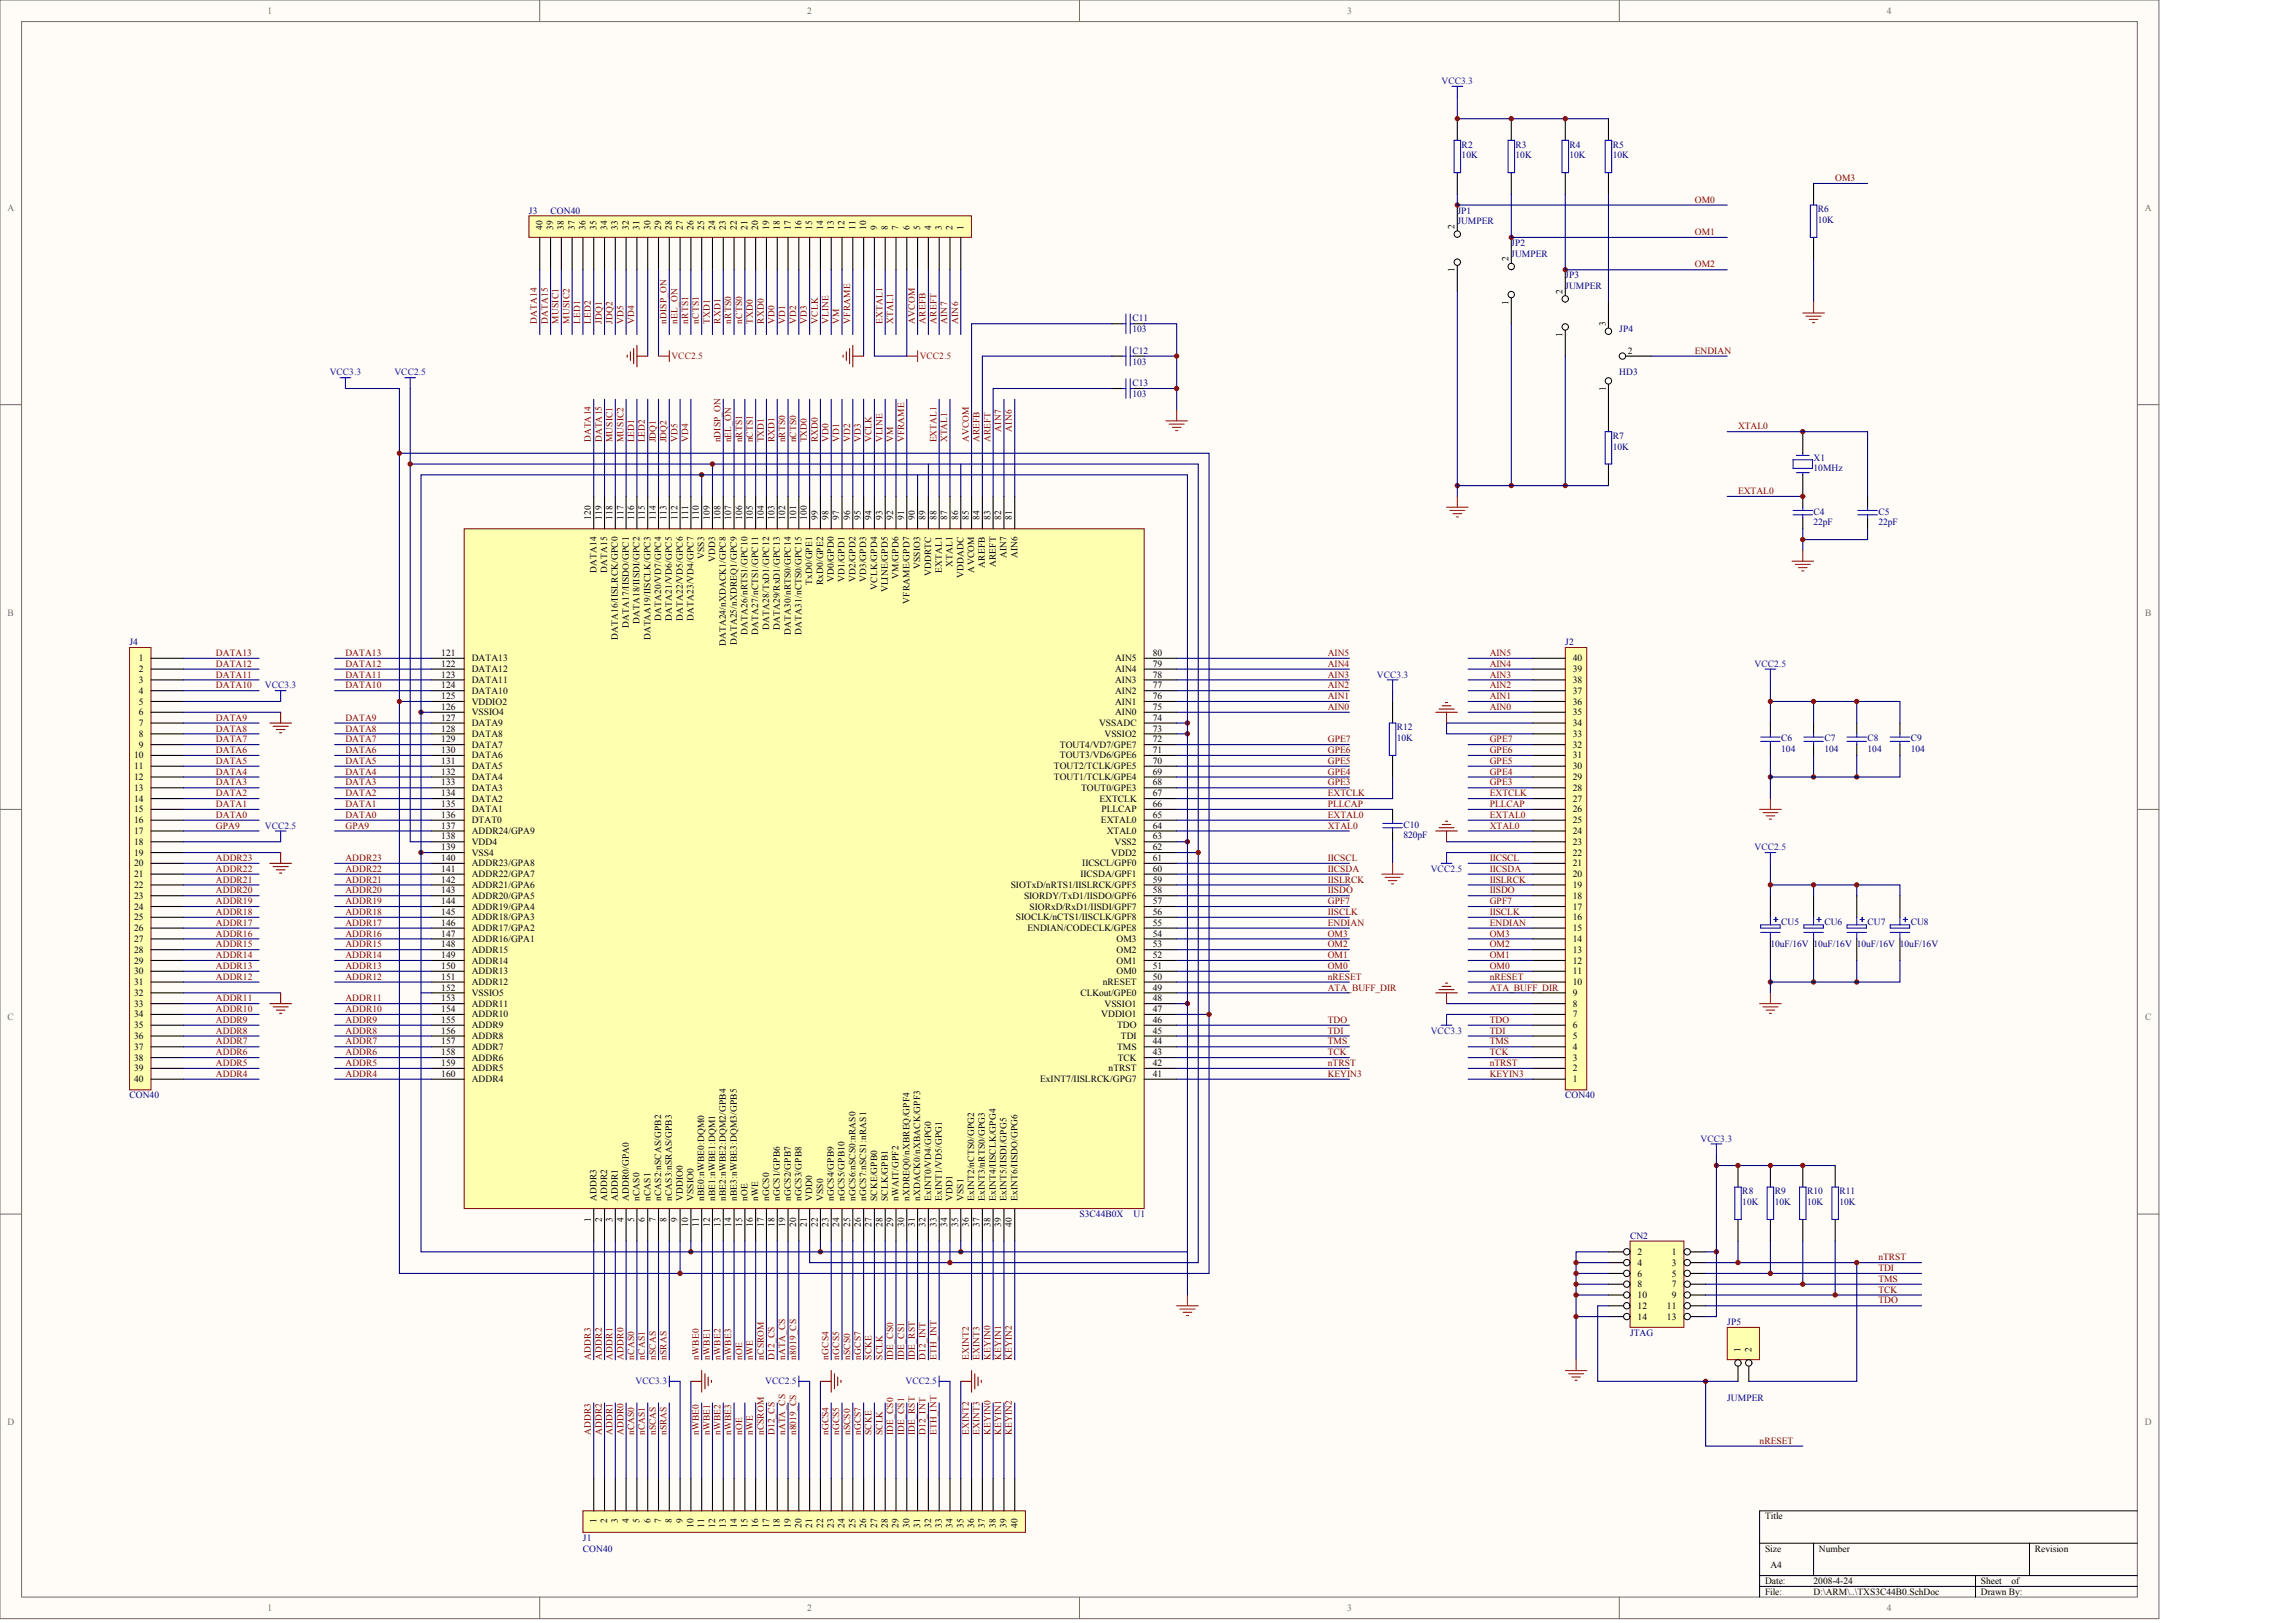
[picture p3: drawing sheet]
<svg xmlns="http://www.w3.org/2000/svg" width="840mm" height="594mm" viewBox="0 0 840 594" stroke-linecap="round" stroke-linejoin="round" font-family="sans-serif">
<defs><g id="words">
<g font-size="3.5" fill="#716f64">
<text x="97.9" y="5.1">1</text>
<text x="295.6" y="5.1">2</text>
<text x="493.2" y="5.1">3</text>
<text x="690.9" y="5.1">4</text>
<text x="2.7" y="77.2">A</text>
<text x="785.3" y="77.2">A</text>
<text x="2.8" y="225.3">B</text>
<text x="785.5" y="225.3">B</text>
<text x="2.8" y="373.4">C</text>
<text x="785.5" y="373.4">C</text>
<text x="2.7" y="521.6">D</text>
<text x="785.3" y="521.6">D</text>
<text x="97.9" y="589.7">1</text>
<text x="295.6" y="589.7">2</text>
<text x="493.2" y="589.7">3</text>
<text x="690.9" y="589.7">4</text>
</g>
<g font-size="3.5" fill="#00f">
<text x="527.9" y="30.8">VCC3.3</text>
<text x="120.7" y="137.4">VCC3.3</text>
<text x="144.4" y="137.4">VCC2.5</text>
<text x="642.5" y="244.1">VCC2.5</text>
<text x="97" y="252">VCC3.3</text>
<text x="504.1" y="248">VCC3.3</text>
<text x="97" y="303.3">VCC2.5</text>
<text x="642.5" y="311.2">VCC2.5</text>
<text x="523.9" y="319.1">VCC2.5</text>
<text x="523.9" y="378.4">VCC3.3</text>
<text x="622.7" y="417.9">VCC3.3</text>
<text x="232.7" y="506.7">VCC3.3</text>
<text x="280.2" y="506.7">VCC2.5</text>
<text x="331.6" y="506.7">VCC2.5</text>
</g>
<g font-size="3.5" fill="#000080">
<text x="535.2" y="54.1">R2</text>
<text x="535.2" y="58">10K</text>
<text x="555" y="54.1">R3</text>
<text x="555" y="58">10K</text>
<text x="574.7" y="54.1">R4</text>
<text x="574.7" y="58">10K</text>
<text x="590.5" y="54.1">R5</text>
<text x="590.5" y="58">10K</text>
<text x="665.6" y="77.8">R6</text>
<text x="193.7" y="78.2">J3</text>
<text x="201.6" y="78.2">CON40</text>
<text x="533.6" y="78.2">JP1</text>
<text x="533.6" y="82.1">JUMPER</text>
<text x="665.6" y="81.7">10K</text>
<text x="553.4" y="90">JP2</text>
<text x="553.4" y="94">JUMPER</text>
<text x="573.2" y="101.9">JP3</text>
<text x="573.2" y="105.8">JUMPER</text>
<text x="414.6" y="117.7">C11</text>
<text x="414.6" y="121.6">103</text>
<text x="592.9" y="121.6">JP4</text>
<text x="414.6" y="129.5">C12</text>
<text x="414.6" y="133.5">103</text>
<text x="592.9" y="137.4">HD3</text>
<text x="414.6" y="141.4">C13</text>
<text x="414.6" y="145.3">103</text>
<text x="590.5" y="160.7">R7</text>
<text x="590.5" y="164.7">10K</text>
<text x="664.1" y="168.6">X1</text>
<text x="664.1" y="172.6">10MHz</text>
<text x="664.1" y="188.4">C4</text>
<text x="687.8" y="188.4">C5</text>
<text x="664.1" y="192.3">22pF</text>
<text x="687.8" y="192.3">22pF</text>
<text x="47.4" y="236.2">J4</text>
<text x="573.2" y="236.2">J2</text>
<text x="511.5" y="267.4">R12</text>
<text x="511.5" y="271.3">10K</text>
<text x="652.2" y="271.3">C6</text>
<text x="652.2" y="275.3">104</text>
<text x="668" y="271.3">C7</text>
<text x="668" y="275.3">104</text>
<text x="683.8" y="271.3">C8</text>
<text x="683.8" y="275.3">104</text>
<text x="699.6" y="271.3">C9</text>
<text x="699.6" y="275.3">104</text>
<text x="513.9" y="302.9">C10</text>
<text x="513.9" y="306.9">820pF</text>
<text x="652.2" y="338.5">CU5</text>
<text x="668" y="338.5">CU6</text>
<text x="683.8" y="338.5">CU7</text>
<text x="699.6" y="338.5">CU8</text>
<text x="648.3" y="346.8">10uF/16V</text>
<text x="664.1" y="346.8">10uF/16V</text>
<text x="679.9" y="346.8">10uF/16V</text>
<text x="695.7" y="346.8">10uF/16V</text>
<text x="47.4" y="402.1">CON40</text>
<text x="573.2" y="402.1">CON40</text>
<text x="638" y="437.2">R8</text>
<text x="649.8" y="437.2">R9</text>
<text x="661.7" y="437.2">R10</text>
<text x="673.6" y="437.2">R11</text>
<text x="638" y="441.2">10K</text>
<text x="649.8" y="441.2">10K</text>
<text x="661.7" y="441.2">10K</text>
<text x="673.6" y="441.2">10K</text>
<text x="395.3" y="445.5">S3C44B0X</text>
<text x="415" y="445.5">U1</text>
<text x="596.9" y="453.4">CN2</text>
<text x="632.4" y="485">JP5</text>
<text x="596.9" y="489">JTAG</text>
<text x="632.4" y="512.7">JUMPER</text>
<text x="213.4" y="564">J1</text>
<text x="213.4" y="568">CON40</text>
</g>
<g font-size="3.5" fill="#800000">
<text x="672" y="66.3">OM3</text>
<text x="620.6" y="74.2">OM0</text>
<text x="620.6" y="86.1">OM1</text>
<text x="620.6" y="97.9">OM2</text>
<text x="620.6" y="129.5">ENDIAN</text>
<text x="636.4" y="157.2">XTAL0</text>
<text x="636.4" y="180.9">EXTAL0</text>
<text x="79.1" y="244.1">DATA12</text>
<text x="79.1" y="240.1">DATA13</text>
<text x="126.5" y="244.1">DATA12</text>
<text x="126.5" y="240.1">DATA13</text>
<text x="486.2" y="244.1">AIN4</text>
<text x="486.2" y="240.1">AIN5</text>
<text x="545.5" y="244.1">AIN4</text>
<text x="545.5" y="240.1">AIN5</text>
<text x="79.1" y="252">DATA10</text>
<text x="79.1" y="248">DATA11</text>
<text x="126.5" y="252">DATA10</text>
<text x="126.5" y="248">DATA11</text>
<text x="486.2" y="252">AIN2</text>
<text x="486.2" y="248">AIN3</text>
<text x="545.5" y="252">AIN2</text>
<text x="545.5" y="248">AIN3</text>
<text x="486.2" y="255.9">AIN1</text>
<text x="545.5" y="255.9">AIN1</text>
<text x="79.1" y="263.8">DATA9</text>
<text x="126.5" y="263.8">DATA9</text>
<text x="486.2" y="259.9">AIN0</text>
<text x="545.5" y="259.9">AIN0</text>
<text x="79.1" y="267.8">DATA8</text>
<text x="126.5" y="267.8">DATA8</text>
<text x="79.1" y="275.7">DATA6</text>
<text x="79.1" y="271.7">DATA7</text>
<text x="126.5" y="275.7">DATA6</text>
<text x="126.5" y="271.7">DATA7</text>
<text x="486.2" y="275.7">GPE6</text>
<text x="486.2" y="271.7">GPE7</text>
<text x="545.5" y="275.7">GPE6</text>
<text x="545.5" y="271.7">GPE7</text>
<text x="79.1" y="279.6">DATA5</text>
<text x="126.5" y="279.6">DATA5</text>
<text x="486.2" y="279.6">GPE5</text>
<text x="545.5" y="279.6">GPE5</text>
<text x="79.1" y="287.5">DATA3</text>
<text x="79.1" y="283.6">DATA4</text>
<text x="126.5" y="287.5">DATA3</text>
<text x="126.5" y="283.6">DATA4</text>
<text x="486.2" y="287.5">GPE3</text>
<text x="486.2" y="283.6">GPE4</text>
<text x="545.5" y="287.5">GPE3</text>
<text x="545.5" y="283.6">GPE4</text>
<text x="79.1" y="291.5">DATA2</text>
<text x="126.5" y="291.5">DATA2</text>
<text x="486.2" y="291.5">EXTCLK</text>
<text x="545.5" y="291.5">EXTCLK</text>
<text x="79.1" y="299.4">DATA0</text>
<text x="79.1" y="295.4">DATA1</text>
<text x="126.5" y="299.4">DATA0</text>
<text x="126.5" y="295.4">DATA1</text>
<text x="486.2" y="299.4">EXTAL0</text>
<text x="486.2" y="295.4">PLLCAP</text>
<text x="545.5" y="299.4">EXTAL0</text>
<text x="545.5" y="295.4">PLLCAP</text>
<text x="79.1" y="303.3">GPA9</text>
<text x="126.5" y="303.3">GPA9</text>
<text x="486.2" y="303.3">XTAL0</text>
<text x="545.5" y="303.3">XTAL0</text>
<text x="79.1" y="315.2">ADDR23</text>
<text x="126.5" y="315.2">ADDR23</text>
<text x="486.2" y="315.2">IICSCL</text>
<text x="545.5" y="315.2">IICSCL</text>
<text x="79.1" y="323.1">ADDR21</text>
<text x="79.1" y="319.1">ADDR22</text>
<text x="126.5" y="323.1">ADDR21</text>
<text x="126.5" y="319.1">ADDR22</text>
<text x="486.2" y="323.1">IISLRCK</text>
<text x="486.2" y="319.1">IICSDA</text>
<text x="545.5" y="323.1">IISLRCK</text>
<text x="545.5" y="319.1">IICSDA</text>
<text x="79.1" y="327">ADDR20</text>
<text x="126.5" y="327">ADDR20</text>
<text x="486.2" y="327">IISDO</text>
<text x="545.5" y="327">IISDO</text>
<text x="79.1" y="334.9">ADDR18</text>
<text x="79.1" y="331">ADDR19</text>
<text x="126.5" y="334.9">ADDR18</text>
<text x="126.5" y="331">ADDR19</text>
<text x="486.2" y="334.9">IISCLK</text>
<text x="486.2" y="331">GPF7</text>
<text x="545.5" y="334.9">IISCLK</text>
<text x="545.5" y="331">GPF7</text>
<text x="79.1" y="338.9">ADDR17</text>
<text x="126.5" y="338.9">ADDR17</text>
<text x="486.2" y="338.9">ENDIAN</text>
<text x="545.5" y="338.9">ENDIAN</text>
<text x="79.1" y="346.8">ADDR15</text>
<text x="79.1" y="342.8">ADDR16</text>
<text x="126.5" y="346.8">ADDR15</text>
<text x="126.5" y="342.8">ADDR16</text>
<text x="486.2" y="346.8">OM2</text>
<text x="486.2" y="342.8">OM3</text>
<text x="545.5" y="346.8">OM2</text>
<text x="545.5" y="342.8">OM3</text>
<text x="79.1" y="350.7">ADDR14</text>
<text x="126.5" y="350.7">ADDR14</text>
<text x="486.2" y="350.7">OM1</text>
<text x="545.5" y="350.7">OM1</text>
<text x="79.1" y="358.6">ADDR12</text>
<text x="79.1" y="354.7">ADDR13</text>
<text x="126.5" y="358.6">ADDR12</text>
<text x="126.5" y="354.7">ADDR13</text>
<text x="486.2" y="358.6">nRESET</text>
<text x="486.2" y="354.7">OM0</text>
<text x="545.5" y="358.6">nRESET</text>
<text x="545.5" y="354.7">OM0</text>
<text x="486.2" y="362.6">ATA_BUFF_DIR</text>
<text x="545.5" y="362.6">ATA_BUFF_DIR</text>
<text x="79.1" y="370.5">ADDR10</text>
<text x="79.1" y="366.5">ADDR11</text>
<text x="126.5" y="370.5">ADDR10</text>
<text x="126.5" y="366.5">ADDR11</text>
<text x="79.1" y="374.4">ADDR9</text>
<text x="126.5" y="374.4">ADDR9</text>
<text x="486.2" y="374.4">TDO</text>
<text x="545.5" y="374.4">TDO</text>
<text x="79.1" y="382.3">ADDR7</text>
<text x="79.1" y="378.4">ADDR8</text>
<text x="126.5" y="382.3">ADDR7</text>
<text x="126.5" y="378.4">ADDR8</text>
<text x="486.2" y="378.4">TDI</text>
<text x="486.2" y="382.3">TMS</text>
<text x="545.5" y="378.4">TDI</text>
<text x="545.5" y="382.3">TMS</text>
<text x="79.1" y="386.3">ADDR6</text>
<text x="126.5" y="386.3">ADDR6</text>
<text x="486.2" y="386.3">TCK</text>
<text x="545.5" y="386.3">TCK</text>
<text x="79.1" y="394.2">ADDR4</text>
<text x="79.1" y="390.2">ADDR5</text>
<text x="126.5" y="394.2">ADDR4</text>
<text x="126.5" y="390.2">ADDR5</text>
<text x="486.2" y="394.2">KEYIN3</text>
<text x="486.2" y="390.2">nTRST</text>
<text x="545.5" y="394.2">KEYIN3</text>
<text x="545.5" y="390.2">nTRST</text>
<text x="687.8" y="461.3">nTRST</text>
<text x="687.8" y="465.3">TDI</text>
<text x="687.8" y="469.2">TMS</text>
<text x="687.8" y="473.2">TCK</text>
<text x="687.8" y="477.1">TDO</text>
<text x="644.3" y="528.5">nRESET</text>
</g>
<g font-size="3.5" fill="#f00">
<text x="245.9" y="131.5">VCC2.5</text>
<text x="336.8" y="131.5">VCC2.5</text>
</g>
<g font-size="3.5">
<text x="596.1" y="129.5">2</text>
<text x="50.8" y="242.1">1</text>
<text x="161.6" y="240.1">121</text>
<text x="161.6" y="244.1">122</text>
<text x="172.7" y="242.1">DATA13</text>
<text x="408.3" y="242.1">AIN5</text>
<text x="422.2" y="240.1">80</text>
<text x="422.2" y="244.1">79</text>
<text x="575.9" y="242.1">40</text>
<text x="50.8" y="246">2</text>
<text x="50.8" y="250">3</text>
<text x="161.6" y="248">123</text>
<text x="161.6" y="252">124</text>
<text x="172.7" y="246">DATA12</text>
<text x="172.7" y="250">DATA11</text>
<text x="408.3" y="246">AIN4</text>
<text x="408.3" y="250">AIN3</text>
<text x="422.2" y="248">78</text>
<text x="422.2" y="252">77</text>
<text x="575.9" y="250">38</text>
<text x="575.9" y="246">39</text>
<text x="50.8" y="253.9">4</text>
<text x="50.8" y="257.9">5</text>
<text x="161.6" y="255.9">125</text>
<text x="172.7" y="253.9">DATA10</text>
<text x="172.7" y="257.9">VDDIO2</text>
<text x="408.3" y="253.9">AIN2</text>
<text x="408.3" y="257.9">AIN1</text>
<text x="422.2" y="255.9">76</text>
<text x="575.9" y="257.9">36</text>
<text x="575.9" y="253.9">37</text>
<text x="50.8" y="261.8">6</text>
<text x="161.6" y="259.9">126</text>
<text x="161.6" y="263.8">127</text>
<text x="172.7" y="261.8">VSSIO4</text>
<text x="408.3" y="261.8">AIN0</text>
<text x="422.2" y="259.9">75</text>
<text x="422.2" y="263.8">74</text>
<text x="575.9" y="261.8">35</text>
<text x="50.8" y="265.8">7</text>
<text x="50.8" y="269.7">8</text>
<text x="161.6" y="267.8">128</text>
<text x="172.7" y="265.8">DATA9</text>
<text x="172.7" y="269.7">DATA8</text>
<text x="402.4" y="265.8">VSSADC</text>
<text x="404.4" y="269.7">VSSIO2</text>
<text x="422.2" y="267.8">73</text>
<text x="575.9" y="269.7">33</text>
<text x="575.9" y="265.8">34</text>
<text x="50.8" y="273.7">9</text>
<text x="161.6" y="271.7">129</text>
<text x="161.6" y="275.7">130</text>
<text x="172.7" y="273.7">DATA7</text>
<text x="388.1" y="273.7">TOUT4/VD7/GPE7</text>
<text x="422.2" y="271.7">72</text>
<text x="422.2" y="275.7">71</text>
<text x="575.9" y="273.7">32</text>
<text x="49.1" y="277.6">10</text>
<text x="49.1" y="281.6">11</text>
<text x="161.6" y="279.6">131</text>
<text x="172.7" y="277.6">DATA6</text>
<text x="172.7" y="281.6">DATA5</text>
<text x="385.9" y="281.6">TOUT2/TCLK/GPE5</text>
<text x="388.1" y="277.6">TOUT3/VD6/GPE6</text>
<text x="422.2" y="279.6">70</text>
<text x="575.9" y="281.6">30</text>
<text x="575.9" y="277.6">31</text>
<text x="49.1" y="285.5">12</text>
<text x="161.6" y="283.6">132</text>
<text x="161.6" y="287.5">133</text>
<text x="172.7" y="285.5">DATA4</text>
<text x="385.9" y="285.5">TOUT1/TCLK/GPE4</text>
<text x="422.2" y="283.6">69</text>
<text x="422.2" y="287.5">68</text>
<text x="575.9" y="285.5">29</text>
<text x="49.1" y="289.5">13</text>
<text x="49.1" y="293.4">14</text>
<text x="161.6" y="291.5">134</text>
<text x="172.7" y="289.5">DATA3</text>
<text x="172.7" y="293.4">DATA2</text>
<text x="395.8" y="289.5">TOUT0/GPE3</text>
<text x="402.6" y="293.4">EXTCLK</text>
<text x="422.2" y="291.5">67</text>
<text x="575.9" y="293.4">27</text>
<text x="575.9" y="289.5">28</text>
<text x="49.1" y="297.4">15</text>
<text x="161.6" y="295.4">135</text>
<text x="161.6" y="299.4">136</text>
<text x="172.7" y="297.4">DATA1</text>
<text x="403.3" y="297.4">PLLCAP</text>
<text x="422.2" y="295.4">66</text>
<text x="422.2" y="299.4">65</text>
<text x="575.9" y="297.4">26</text>
<text x="49.1" y="301.3">16</text>
<text x="49.1" y="305.3">17</text>
<text x="161.6" y="303.3">137</text>
<text x="172.7" y="301.3">DTAT0</text>
<text x="172.7" y="305.3">ADDR24/GPA9</text>
<text x="403.1" y="301.3">EXTAL0</text>
<text x="405.2" y="305.3">XTAL0</text>
<text x="422.2" y="303.3">64</text>
<text x="575.9" y="305.3">24</text>
<text x="575.9" y="301.3">25</text>
<text x="49.1" y="309.2">18</text>
<text x="161.6" y="307.3">138</text>
<text x="161.6" y="311.2">139</text>
<text x="172.7" y="309.2">VDD4</text>
<text x="408.1" y="309.2">VSS2</text>
<text x="422.2" y="307.3">63</text>
<text x="422.2" y="311.2">62</text>
<text x="575.9" y="309.2">23</text>
<text x="49.1" y="313.2">19</text>
<text x="49.1" y="317.1">20</text>
<text x="161.6" y="315.2">140</text>
<text x="172.7" y="313.2">VSS4</text>
<text x="172.7" y="317.1">ADDR23/GPA8</text>
<text x="396.3" y="317.1">IICSCL/GPF0</text>
<text x="406.9" y="313.2">VDD2</text>
<text x="422.2" y="315.2">61</text>
<text x="575.9" y="317.1">21</text>
<text x="575.9" y="313.2">22</text>
<text x="49.1" y="321.1">21</text>
<text x="161.6" y="319.1">141</text>
<text x="161.6" y="323.1">142</text>
<text x="172.7" y="321.1">ADDR22/GPA7</text>
<text x="395.6" y="321.1">IICSDA/GPF1</text>
<text x="422.2" y="319.1">60</text>
<text x="422.2" y="323.1">59</text>
<text x="575.9" y="321.1">20</text>
<text x="49.1" y="325">22</text>
<text x="49.1" y="329">23</text>
<text x="161.6" y="327">143</text>
<text x="172.7" y="325">ADDR21/GPA6</text>
<text x="172.7" y="329">ADDR20/GPA5</text>
<text x="370.1" y="325">SIOTxD/nRTS1/IISLRCK/GPF5</text>
<text x="375" y="329">SIORDY/TxD1/IISDO/GPF6</text>
<text x="422.2" y="327">58</text>
<text x="575.9" y="329">18</text>
<text x="575.9" y="325">19</text>
<text x="49.1" y="332.9">24</text>
<text x="161.6" y="331">144</text>
<text x="161.6" y="334.9">145</text>
<text x="172.7" y="332.9">ADDR19/GPA4</text>
<text x="377" y="332.9">SIORxD/RxD1/IISDI/GPF7</text>
<text x="422.2" y="331">57</text>
<text x="422.2" y="334.9">56</text>
<text x="575.9" y="332.9">17</text>
<text x="49.1" y="336.9">25</text>
<text x="49.1" y="340.8">26</text>
<text x="161.6" y="338.9">146</text>
<text x="172.7" y="336.9">ADDR18/GPA3</text>
<text x="172.7" y="340.8">ADDR17/GPA2</text>
<text x="372" y="336.9">SIOCLK/nCTS1/IISCLK/GPF8</text>
<text x="376.2" y="340.8">ENDIAN/CODECLK/GPE8</text>
<text x="422.2" y="338.9">55</text>
<text x="575.9" y="340.8">15</text>
<text x="575.9" y="336.9">16</text>
<text x="49.1" y="344.8">27</text>
<text x="161.6" y="342.8">147</text>
<text x="161.6" y="346.8">148</text>
<text x="172.7" y="344.8">ADDR16/GPA1</text>
<text x="408.9" y="344.8">OM3</text>
<text x="422.2" y="342.8">54</text>
<text x="422.2" y="346.8">53</text>
<text x="575.9" y="344.8">14</text>
<text x="49.1" y="348.7">28</text>
<text x="49.1" y="352.7">29</text>
<text x="161.6" y="350.7">149</text>
<text x="172.7" y="348.7">ADDR15</text>
<text x="172.7" y="352.7">ADDR14</text>
<text x="408.9" y="348.7">OM2</text>
<text x="408.9" y="352.7">OM1</text>
<text x="422.2" y="350.7">52</text>
<text x="575.9" y="352.7">12</text>
<text x="575.9" y="348.7">13</text>
<text x="49.1" y="356.6">30</text>
<text x="161.6" y="354.7">150</text>
<text x="161.6" y="358.6">151</text>
<text x="172.7" y="356.6">ADDR13</text>
<text x="408.9" y="356.6">OM0</text>
<text x="422.2" y="354.7">51</text>
<text x="422.2" y="358.6">50</text>
<text x="575.9" y="356.6">11</text>
<text x="49.1" y="360.6">31</text>
<text x="49.1" y="364.5">32</text>
<text x="161.6" y="362.6">152</text>
<text x="172.7" y="360.6">ADDR12</text>
<text x="172.7" y="364.5">VSSIO5</text>
<text x="395.6" y="364.5">CLKout/GPE0</text>
<text x="403.8" y="360.6">nRESET</text>
<text x="422.2" y="362.6">49</text>
<text x="575.9" y="364.5">9</text>
<text x="575.9" y="360.6">10</text>
<text x="49.1" y="368.5">33</text>
<text x="161.6" y="366.5">153</text>
<text x="161.6" y="370.5">154</text>
<text x="172.7" y="368.5">ADDR11</text>
<text x="404.4" y="368.5">VSSIO1</text>
<text x="422.2" y="366.5">48</text>
<text x="422.2" y="370.5">47</text>
<text x="575.9" y="368.5">8</text>
<text x="49.1" y="372.4">34</text>
<text x="49.1" y="376.4">35</text>
<text x="161.6" y="374.4">155</text>
<text x="172.7" y="372.4">ADDR10</text>
<text x="172.7" y="376.4">ADDR9</text>
<text x="403.3" y="372.4">VDDIO1</text>
<text x="409" y="376.4">TDO</text>
<text x="422.2" y="374.4">46</text>
<text x="575.9" y="376.4">6</text>
<text x="575.9" y="372.4">7</text>
<text x="49.1" y="380.3">36</text>
<text x="161.6" y="378.4">156</text>
<text x="161.6" y="382.3">157</text>
<text x="172.7" y="380.3">ADDR8</text>
<text x="410.5" y="380.3">TDI</text>
<text x="422.2" y="378.4">45</text>
<text x="422.2" y="382.3">44</text>
<text x="575.9" y="380.3">5</text>
<text x="49.1" y="384.3">37</text>
<text x="49.1" y="388.2">38</text>
<text x="161.6" y="386.3">158</text>
<text x="172.7" y="384.3">ADDR7</text>
<text x="172.7" y="388.2">ADDR6</text>
<text x="409.1" y="384.3">TMS</text>
<text x="409.3" y="388.2">TCK</text>
<text x="422.2" y="386.3">43</text>
<text x="575.9" y="388.2">3</text>
<text x="575.9" y="384.3">4</text>
<text x="49.1" y="392.2">39</text>
<text x="161.6" y="390.2">159</text>
<text x="161.6" y="394.2">160</text>
<text x="172.7" y="392.2">ADDR5</text>
<text x="405.9" y="392.2">nTRST</text>
<text x="422.2" y="390.2">42</text>
<text x="422.2" y="394.2">41</text>
<text x="575.9" y="392.2">2</text>
<text x="49.1" y="396.1">40</text>
<text x="172.7" y="396.1">ADDR4</text>
<text x="380.8" y="396.1">ExINT7/IISLRCK/GPG7</text>
<text x="575.9" y="396.1">1</text>
<text x="599.6" y="459.3">2</text>
<text x="612.1" y="459.3">1</text>
<text x="599.6" y="463.3">4</text>
<text x="599.6" y="467.2">6</text>
<text x="612.1" y="463.3">3</text>
<text x="612.1" y="467.2">5</text>
<text x="599.6" y="471.2">8</text>
<text x="612.1" y="471.2">7</text>
<text x="599.6" y="475.1">10</text>
<text x="599.6" y="479.1">12</text>
<text x="610.4" y="479.1">11</text>
<text x="612.1" y="475.1">9</text>
<text x="599.6" y="483">14</text>
<text x="610.4" y="483">13</text>
<text x="646.3" y="556.1">Title</text>
<text x="646.3" y="568">Size</text>
<text x="666" y="568">Number</text>
<text x="745.1" y="568">Revision</text>
<text x="648.3" y="573.9">A4</text>
<text x="646.3" y="579.8">Date:</text>
<text x="664.1" y="579.8">2008-4-24</text>
<text x="725.3" y="579.8">Sheet</text>
<text x="736.5" y="579.8">of</text>
<text x="646.3" y="583.8">File:</text>
<text x="664.1" y="583.8">D:\ARM\..\TXS3C44B0.SchDoc</text>
<text x="725.3" y="583.8">Drawn By:</text>
</g>
<g font-size="3.4">
<text x="532.6" y="83.7" transform="rotate(-90 532.6 83.7)">2</text>
<text x="198.6" y="84.1" transform="rotate(-90 198.6 84.1)">40</text>
<text x="202.6" y="84.1" transform="rotate(-90 202.6 84.1)">39</text>
<text x="206.5" y="84.1" transform="rotate(-90 206.5 84.1)">38</text>
<text x="210.5" y="84.1" transform="rotate(-90 210.5 84.1)">37</text>
<text x="214.4" y="84.1" transform="rotate(-90 214.4 84.1)">36</text>
<text x="218.4" y="84.1" transform="rotate(-90 218.4 84.1)">35</text>
<text x="222.3" y="84.1" transform="rotate(-90 222.3 84.1)">34</text>
<text x="226.3" y="84.1" transform="rotate(-90 226.3 84.1)">33</text>
<text x="230.2" y="84.1" transform="rotate(-90 230.2 84.1)">32</text>
<text x="234.2" y="84.1" transform="rotate(-90 234.2 84.1)">31</text>
<text x="238.1" y="84.1" transform="rotate(-90 238.1 84.1)">30</text>
<text x="242.1" y="84.1" transform="rotate(-90 242.1 84.1)">29</text>
<text x="246" y="84.1" transform="rotate(-90 246 84.1)">28</text>
<text x="250" y="84.1" transform="rotate(-90 250 84.1)">27</text>
<text x="253.9" y="84.1" transform="rotate(-90 253.9 84.1)">26</text>
<text x="257.9" y="84.1" transform="rotate(-90 257.9 84.1)">25</text>
<text x="261.8" y="84.1" transform="rotate(-90 261.8 84.1)">24</text>
<text x="265.8" y="84.1" transform="rotate(-90 265.8 84.1)">23</text>
<text x="269.8" y="84.1" transform="rotate(-90 269.8 84.1)">22</text>
<text x="273.7" y="84.1" transform="rotate(-90 273.7 84.1)">21</text>
<text x="277.7" y="84.1" transform="rotate(-90 277.7 84.1)">20</text>
<text x="281.6" y="84.1" transform="rotate(-90 281.6 84.1)">19</text>
<text x="285.6" y="84.1" transform="rotate(-90 285.6 84.1)">18</text>
<text x="289.5" y="84.1" transform="rotate(-90 289.5 84.1)">17</text>
<text x="293.5" y="84.1" transform="rotate(-90 293.5 84.1)">16</text>
<text x="297.4" y="84.1" transform="rotate(-90 297.4 84.1)">15</text>
<text x="301.4" y="84.1" transform="rotate(-90 301.4 84.1)">14</text>
<text x="305.3" y="84.1" transform="rotate(-90 305.3 84.1)">13</text>
<text x="309.3" y="84.1" transform="rotate(-90 309.3 84.1)">12</text>
<text x="313.2" y="84.1" transform="rotate(-90 313.2 84.1)">11</text>
<text x="317.2" y="84.1" transform="rotate(-90 317.2 84.1)">10</text>
<text x="321.1" y="84.1" transform="rotate(-90 321.1 84.1)">9</text>
<text x="325.1" y="84.1" transform="rotate(-90 325.1 84.1)">8</text>
<text x="329" y="84.1" transform="rotate(-90 329 84.1)">7</text>
<text x="333" y="84.1" transform="rotate(-90 333 84.1)">6</text>
<text x="337" y="84.1" transform="rotate(-90 337 84.1)">5</text>
<text x="340.9" y="84.1" transform="rotate(-90 340.9 84.1)">4</text>
<text x="344.9" y="84.1" transform="rotate(-90 344.9 84.1)">3</text>
<text x="348.8" y="84.1" transform="rotate(-90 348.8 84.1)">2</text>
<text x="352.8" y="84.1" transform="rotate(-90 352.8 84.1)">1</text>
<text x="552.4" y="95.6" transform="rotate(-90 552.4 95.6)">2</text>
<text x="532.6" y="99.7" transform="rotate(-90 532.6 99.7)">1</text>
<text x="572.1" y="107.4" transform="rotate(-90 572.1 107.4)">2</text>
<text x="552.4" y="111.6" transform="rotate(-90 552.4 111.6)">1</text>
<text x="588" y="119.3" transform="rotate(-90 588 119.3)">3</text>
<text x="572.1" y="123.4" transform="rotate(-90 572.1 123.4)">1</text>
<text x="588" y="143.2" transform="rotate(-90 588 143.2)">1</text>
<text x="216.4" y="190.4" transform="rotate(-90 216.4 190.4)">120</text>
<text x="220.3" y="190.4" transform="rotate(-90 220.3 190.4)">119</text>
<text x="224.3" y="190.4" transform="rotate(-90 224.3 190.4)">118</text>
<text x="228.3" y="190.4" transform="rotate(-90 228.3 190.4)">117</text>
<text x="232.2" y="190.4" transform="rotate(-90 232.2 190.4)">116</text>
<text x="236.2" y="190.4" transform="rotate(-90 236.2 190.4)">115</text>
<text x="240.1" y="190.4" transform="rotate(-90 240.1 190.4)">114</text>
<text x="244.1" y="190.4" transform="rotate(-90 244.1 190.4)">113</text>
<text x="248" y="190.4" transform="rotate(-90 248 190.4)">112</text>
<text x="252" y="190.4" transform="rotate(-90 252 190.4)">111</text>
<text x="255.9" y="190.4" transform="rotate(-90 255.9 190.4)">110</text>
<text x="259.9" y="190.4" transform="rotate(-90 259.9 190.4)">109</text>
<text x="263.8" y="190.4" transform="rotate(-90 263.8 190.4)">108</text>
<text x="267.8" y="190.4" transform="rotate(-90 267.8 190.4)">107</text>
<text x="271.7" y="190.4" transform="rotate(-90 271.7 190.4)">106</text>
<text x="275.7" y="190.4" transform="rotate(-90 275.7 190.4)">105</text>
<text x="279.6" y="190.4" transform="rotate(-90 279.6 190.4)">104</text>
<text x="283.6" y="190.4" transform="rotate(-90 283.6 190.4)">103</text>
<text x="287.5" y="190.4" transform="rotate(-90 287.5 190.4)">102</text>
<text x="291.5" y="190.4" transform="rotate(-90 291.5 190.4)">101</text>
<text x="295.4" y="190.4" transform="rotate(-90 295.4 190.4)">100</text>
<text x="299.4" y="190.4" transform="rotate(-90 299.4 190.4)">99</text>
<text x="303.4" y="190.4" transform="rotate(-90 303.4 190.4)">98</text>
<text x="307.3" y="190.4" transform="rotate(-90 307.3 190.4)">97</text>
<text x="311.3" y="190.4" transform="rotate(-90 311.3 190.4)">96</text>
<text x="315.2" y="190.4" transform="rotate(-90 315.2 190.4)">95</text>
<text x="319.2" y="190.4" transform="rotate(-90 319.2 190.4)">94</text>
<text x="323.1" y="190.4" transform="rotate(-90 323.1 190.4)">93</text>
<text x="327.1" y="190.4" transform="rotate(-90 327.1 190.4)">92</text>
<text x="331" y="190.4" transform="rotate(-90 331 190.4)">91</text>
<text x="335" y="190.4" transform="rotate(-90 335 190.4)">90</text>
<text x="338.9" y="190.4" transform="rotate(-90 338.9 190.4)">89</text>
<text x="342.9" y="190.4" transform="rotate(-90 342.9 190.4)">88</text>
<text x="346.8" y="190.4" transform="rotate(-90 346.8 190.4)">87</text>
<text x="350.8" y="190.4" transform="rotate(-90 350.8 190.4)">86</text>
<text x="354.7" y="190.4" transform="rotate(-90 354.7 190.4)">85</text>
<text x="358.7" y="190.4" transform="rotate(-90 358.7 190.4)">84</text>
<text x="362.6" y="190.4" transform="rotate(-90 362.6 190.4)">83</text>
<text x="366.6" y="190.4" transform="rotate(-90 366.6 190.4)">82</text>
<text x="370.6" y="190.4" transform="rotate(-90 370.6 190.4)">81</text>
<text x="218.4" y="209.8" transform="rotate(-90 218.4 209.8)">DATA14</text>
<text x="222.3" y="209.8" transform="rotate(-90 222.3 209.8)">DATA15</text>
<text x="257.9" y="204.6" transform="rotate(-90 257.9 204.6)">VSS3</text>
<text x="261.8" y="205.8" transform="rotate(-90 261.8 205.8)">VDD3</text>
<text x="337" y="208.4" transform="rotate(-90 337 208.4)">VSSIO3</text>
<text x="344.9" y="209.8" transform="rotate(-90 344.9 209.8)">EXTAL1</text>
<text x="348.8" y="207.6" transform="rotate(-90 348.8 207.6)">XTAL1</text>
<text x="356.7" y="209.6" transform="rotate(-90 356.7 209.6)">AVCOM</text>
<text x="360.7" y="207.8" transform="rotate(-90 360.7 207.8)">AREFB</text>
<text x="364.6" y="207.6" transform="rotate(-90 364.6 207.6)">AREFT</text>
<text x="368.6" y="204.4" transform="rotate(-90 368.6 204.4)">AIN7</text>
<text x="372.5" y="204.4" transform="rotate(-90 372.5 204.4)">AIN6</text>
<text x="297.4" y="214.1" transform="rotate(-90 297.4 214.1)">TxD0/GPE1</text>
<text x="301.4" y="214.3" transform="rotate(-90 301.4 214.3)">RxD0/GPE2</text>
<text x="305.3" y="213.1" transform="rotate(-90 305.3 213.1)">VD0/GPD0</text>
<text x="309.3" y="213.1" transform="rotate(-90 309.3 213.1)">VD1/GPD1</text>
<text x="313.2" y="213.1" transform="rotate(-90 313.2 213.1)">VD2/GPD2</text>
<text x="317.2" y="213.1" transform="rotate(-90 317.2 213.1)">VD3/GPD3</text>
<text x="321.1" y="215.9" transform="rotate(-90 321.1 215.9)">VCLK/GPD4</text>
<text x="329" y="211.9" transform="rotate(-90 329 211.9)">VM/GPD6</text>
<text x="340.9" y="210.9" transform="rotate(-90 340.9 210.9)">VDDRTC</text>
<text x="352.8" y="211.5" transform="rotate(-90 352.8 211.5)">VDDADC</text>
<text x="325.1" y="216.9" transform="rotate(-90 325.1 216.9)">VLINE/GPD5</text>
<text x="333" y="221" transform="rotate(-90 333 221)">VFRAME/GPD7</text>
<text x="242.1" y="227.3" transform="rotate(-90 242.1 227.3)">DATA20/VD7/GPC4</text>
<text x="246" y="227.3" transform="rotate(-90 246 227.3)">DATA21/VD6/GPC5</text>
<text x="250" y="227.3" transform="rotate(-90 250 227.3)">DATA22/VD5/GPC6</text>
<text x="253.9" y="227.3" transform="rotate(-90 253.9 227.3)">DATA23/VD4/GPC7</text>
<text x="230.2" y="229.9" transform="rotate(-90 230.2 229.9)">DATA17/IISDO/GPC1</text>
<text x="234.2" y="228.5" transform="rotate(-90 234.2 228.5)">DATA18/IISDI/GPC2</text>
<text x="273.7" y="232.3" transform="rotate(-90 273.7 232.3)">DATA26/nRTS1/GPC10</text>
<text x="277.7" y="232.3" transform="rotate(-90 277.7 232.3)">DATA27/nCTS1/GPC11</text>
<text x="281.6" y="230.5" transform="rotate(-90 281.6 230.5)">DATA28/TxD1/GPC12</text>
<text x="285.6" y="230.7" transform="rotate(-90 285.6 230.7)">DATA29/RxD1/GPC13</text>
<text x="289.5" y="232.3" transform="rotate(-90 289.5 232.3)">DATA30/nRTS0/GPC14</text>
<text x="293.5" y="232.3" transform="rotate(-90 293.5 232.3)">DATA31/nCTS0/GPC15</text>
<text x="226.3" y="234.2" transform="rotate(-90 226.3 234.2)">DATA16/IISLRCK/GPC0</text>
<text x="238.1" y="234.4" transform="rotate(-90 238.1 234.4)">DATAA19/IISCLK/GPC3</text>
<text x="265.8" y="236.6" transform="rotate(-90 265.8 236.6)">DATA24/nXDACK1/GPC8</text>
<text x="269.8" y="236.2" transform="rotate(-90 269.8 236.2)">DATA25/nXDREQ1/GPC9</text>
<text x="218.4" y="439.7" transform="rotate(-90 218.4 439.7)">ADDR3</text>
<text x="222.3" y="439.7" transform="rotate(-90 222.3 439.7)">ADDR2</text>
<text x="226.3" y="439.7" transform="rotate(-90 226.3 439.7)">ADDR1</text>
<text x="230.2" y="439.7" transform="rotate(-90 230.2 439.7)">ADDR0/GPA0</text>
<text x="234.2" y="439.7" transform="rotate(-90 234.2 439.7)">nCAS0</text>
<text x="238.1" y="439.7" transform="rotate(-90 238.1 439.7)">nCAS1</text>
<text x="242.1" y="439.7" transform="rotate(-90 242.1 439.7)">nCAS2:nSCAS/GPB2</text>
<text x="246" y="439.7" transform="rotate(-90 246 439.7)">nCAS3:nSRAS/GPB3</text>
<text x="250" y="439.7" transform="rotate(-90 250 439.7)">VDDIO0</text>
<text x="253.9" y="439.7" transform="rotate(-90 253.9 439.7)">VSSIO0</text>
<text x="257.9" y="439.7" transform="rotate(-90 257.9 439.7)">nBE0:nWBE0:DQM0</text>
<text x="261.8" y="439.7" transform="rotate(-90 261.8 439.7)">nBE1:nWBE1:DQM1</text>
<text x="265.8" y="439.7" transform="rotate(-90 265.8 439.7)">nBE2:nWBE2:DQM2/GPB4</text>
<text x="269.8" y="439.7" transform="rotate(-90 269.8 439.7)">nBE3:nWBE3:DQM3/GPB5</text>
<text x="273.7" y="439.7" transform="rotate(-90 273.7 439.7)">nOE</text>
<text x="277.7" y="439.7" transform="rotate(-90 277.7 439.7)">nWE</text>
<text x="281.6" y="439.7" transform="rotate(-90 281.6 439.7)">nGCS0</text>
<text x="285.6" y="439.7" transform="rotate(-90 285.6 439.7)">nGCS1/GPB6</text>
<text x="289.5" y="439.7" transform="rotate(-90 289.5 439.7)">nGCS2/GPB7</text>
<text x="293.5" y="439.7" transform="rotate(-90 293.5 439.7)">nGCS3/GPB8</text>
<text x="297.4" y="439.7" transform="rotate(-90 297.4 439.7)">VDD0</text>
<text x="301.4" y="439.7" transform="rotate(-90 301.4 439.7)">VSS0</text>
<text x="305.3" y="439.7" transform="rotate(-90 305.3 439.7)">nGCS4/GPB9</text>
<text x="309.3" y="439.7" transform="rotate(-90 309.3 439.7)">nGCS5/GPB10</text>
<text x="313.2" y="439.7" transform="rotate(-90 313.2 439.7)">nGCS6:nSCS0:nRAS0</text>
<text x="317.2" y="439.7" transform="rotate(-90 317.2 439.7)">nGCS7:nSCS1:nRAS1</text>
<text x="321.1" y="439.7" transform="rotate(-90 321.1 439.7)">SCKE/GPB0</text>
<text x="325.1" y="439.7" transform="rotate(-90 325.1 439.7)">SCLK/GPB1</text>
<text x="329" y="439.7" transform="rotate(-90 329 439.7)">nWAIT/GPF2</text>
<text x="333" y="439.7" transform="rotate(-90 333 439.7)">nXDREQ0/nXBREQ/GPF4</text>
<text x="337" y="439.7" transform="rotate(-90 337 439.7)">nXDACK0/nXBACK/GPF3</text>
<text x="340.9" y="439.7" transform="rotate(-90 340.9 439.7)">ExINT0/VD4/GPG0</text>
<text x="344.9" y="439.7" transform="rotate(-90 344.9 439.7)">ExINT1/VD5/GPG1</text>
<text x="348.8" y="439.7" transform="rotate(-90 348.8 439.7)">VDD1</text>
<text x="352.8" y="439.7" transform="rotate(-90 352.8 439.7)">VSS1</text>
<text x="356.7" y="439.7" transform="rotate(-90 356.7 439.7)">ExINT2/nCTS0/GPG2</text>
<text x="360.7" y="439.7" transform="rotate(-90 360.7 439.7)">ExINT3/nRTS0/GPG3</text>
<text x="364.6" y="439.7" transform="rotate(-90 364.6 439.7)">ExINT4/IISCLK/GPG4</text>
<text x="368.6" y="439.7" transform="rotate(-90 368.6 439.7)">ExINT5/IISDI/GPG5</text>
<text x="372.5" y="439.7" transform="rotate(-90 372.5 439.7)">ExINT6/IISDO/GPG6</text>
<text x="216.4" y="447.4" transform="rotate(-90 216.4 447.4)">1</text>
<text x="220.3" y="447.4" transform="rotate(-90 220.3 447.4)">2</text>
<text x="224.3" y="447.4" transform="rotate(-90 224.3 447.4)">3</text>
<text x="228.3" y="447.4" transform="rotate(-90 228.3 447.4)">4</text>
<text x="232.2" y="447.4" transform="rotate(-90 232.2 447.4)">5</text>
<text x="236.2" y="447.4" transform="rotate(-90 236.2 447.4)">6</text>
<text x="240.1" y="447.4" transform="rotate(-90 240.1 447.4)">7</text>
<text x="244.1" y="447.4" transform="rotate(-90 244.1 447.4)">8</text>
<text x="248" y="447.4" transform="rotate(-90 248 447.4)">9</text>
<text x="252" y="449.1" transform="rotate(-90 252 449.1)">10</text>
<text x="255.9" y="449.1" transform="rotate(-90 255.9 449.1)">11</text>
<text x="259.9" y="449.1" transform="rotate(-90 259.9 449.1)">12</text>
<text x="263.8" y="449.1" transform="rotate(-90 263.8 449.1)">13</text>
<text x="267.8" y="449.1" transform="rotate(-90 267.8 449.1)">14</text>
<text x="271.7" y="449.1" transform="rotate(-90 271.7 449.1)">15</text>
<text x="275.7" y="449.1" transform="rotate(-90 275.7 449.1)">16</text>
<text x="279.6" y="449.1" transform="rotate(-90 279.6 449.1)">17</text>
<text x="283.6" y="449.1" transform="rotate(-90 283.6 449.1)">18</text>
<text x="287.5" y="449.1" transform="rotate(-90 287.5 449.1)">19</text>
<text x="291.5" y="449.1" transform="rotate(-90 291.5 449.1)">20</text>
<text x="295.4" y="449.1" transform="rotate(-90 295.4 449.1)">21</text>
<text x="299.4" y="449.1" transform="rotate(-90 299.4 449.1)">22</text>
<text x="303.4" y="449.1" transform="rotate(-90 303.4 449.1)">23</text>
<text x="307.3" y="449.1" transform="rotate(-90 307.3 449.1)">24</text>
<text x="311.3" y="449.1" transform="rotate(-90 311.3 449.1)">25</text>
<text x="315.2" y="449.1" transform="rotate(-90 315.2 449.1)">26</text>
<text x="319.2" y="449.1" transform="rotate(-90 319.2 449.1)">27</text>
<text x="323.1" y="449.1" transform="rotate(-90 323.1 449.1)">28</text>
<text x="327.1" y="449.1" transform="rotate(-90 327.1 449.1)">29</text>
<text x="331" y="449.1" transform="rotate(-90 331 449.1)">30</text>
<text x="335" y="449.1" transform="rotate(-90 335 449.1)">31</text>
<text x="338.9" y="449.1" transform="rotate(-90 338.9 449.1)">32</text>
<text x="342.9" y="449.1" transform="rotate(-90 342.9 449.1)">33</text>
<text x="346.8" y="449.1" transform="rotate(-90 346.8 449.1)">34</text>
<text x="350.8" y="449.1" transform="rotate(-90 350.8 449.1)">35</text>
<text x="354.7" y="449.1" transform="rotate(-90 354.7 449.1)">36</text>
<text x="358.7" y="449.1" transform="rotate(-90 358.7 449.1)">37</text>
<text x="362.6" y="449.1" transform="rotate(-90 362.6 449.1)">38</text>
<text x="366.6" y="449.1" transform="rotate(-90 366.6 449.1)">39</text>
<text x="370.6" y="449.1" transform="rotate(-90 370.6 449.1)">40</text>
<text x="637.4" y="495" transform="rotate(-90 637.4 495)">1</text>
<text x="641.3" y="495" transform="rotate(-90 641.3 495)">2</text>
<text x="218.4" y="557.6" transform="rotate(-90 218.4 557.6)">1</text>
<text x="222.3" y="557.6" transform="rotate(-90 222.3 557.6)">2</text>
<text x="226.3" y="557.6" transform="rotate(-90 226.3 557.6)">3</text>
<text x="230.2" y="557.6" transform="rotate(-90 230.2 557.6)">4</text>
<text x="234.2" y="557.6" transform="rotate(-90 234.2 557.6)">5</text>
<text x="238.1" y="557.6" transform="rotate(-90 238.1 557.6)">6</text>
<text x="242.1" y="557.6" transform="rotate(-90 242.1 557.6)">7</text>
<text x="246" y="557.6" transform="rotate(-90 246 557.6)">8</text>
<text x="250" y="557.6" transform="rotate(-90 250 557.6)">9</text>
<text x="253.9" y="559.3" transform="rotate(-90 253.9 559.3)">10</text>
<text x="257.9" y="559.3" transform="rotate(-90 257.9 559.3)">11</text>
<text x="261.8" y="559.3" transform="rotate(-90 261.8 559.3)">12</text>
<text x="265.8" y="559.3" transform="rotate(-90 265.8 559.3)">13</text>
<text x="269.8" y="559.3" transform="rotate(-90 269.8 559.3)">14</text>
<text x="273.7" y="559.3" transform="rotate(-90 273.7 559.3)">15</text>
<text x="277.7" y="559.3" transform="rotate(-90 277.7 559.3)">16</text>
<text x="281.6" y="559.3" transform="rotate(-90 281.6 559.3)">17</text>
<text x="285.6" y="559.3" transform="rotate(-90 285.6 559.3)">18</text>
<text x="289.5" y="559.3" transform="rotate(-90 289.5 559.3)">19</text>
<text x="293.5" y="559.3" transform="rotate(-90 293.5 559.3)">20</text>
<text x="297.4" y="559.3" transform="rotate(-90 297.4 559.3)">21</text>
<text x="301.4" y="559.3" transform="rotate(-90 301.4 559.3)">22</text>
<text x="305.3" y="559.3" transform="rotate(-90 305.3 559.3)">23</text>
<text x="309.3" y="559.3" transform="rotate(-90 309.3 559.3)">24</text>
<text x="313.2" y="559.3" transform="rotate(-90 313.2 559.3)">25</text>
<text x="317.2" y="559.3" transform="rotate(-90 317.2 559.3)">26</text>
<text x="321.1" y="559.3" transform="rotate(-90 321.1 559.3)">27</text>
<text x="325.1" y="559.3" transform="rotate(-90 325.1 559.3)">28</text>
<text x="329" y="559.3" transform="rotate(-90 329 559.3)">29</text>
<text x="333" y="559.3" transform="rotate(-90 333 559.3)">30</text>
<text x="337" y="559.3" transform="rotate(-90 337 559.3)">31</text>
<text x="340.9" y="559.3" transform="rotate(-90 340.9 559.3)">32</text>
<text x="344.9" y="559.3" transform="rotate(-90 344.9 559.3)">33</text>
<text x="348.8" y="559.3" transform="rotate(-90 348.8 559.3)">34</text>
<text x="352.8" y="559.3" transform="rotate(-90 352.8 559.3)">35</text>
<text x="356.7" y="559.3" transform="rotate(-90 356.7 559.3)">36</text>
<text x="360.7" y="559.3" transform="rotate(-90 360.7 559.3)">37</text>
<text x="364.6" y="559.3" transform="rotate(-90 364.6 559.3)">38</text>
<text x="368.6" y="559.3" transform="rotate(-90 368.6 559.3)">39</text>
<text x="372.5" y="559.3" transform="rotate(-90 372.5 559.3)">40</text>
</g>
<g font-size="3.4" fill="#800000">
<text x="196.6" y="118.5" transform="rotate(-90 196.6 118.5)">DATA14</text>
<text x="200.6" y="118.5" transform="rotate(-90 200.6 118.5)">DATA15</text>
<text x="204.5" y="118.5" transform="rotate(-90 204.5 118.5)">MUSIC1</text>
<text x="208.5" y="118.5" transform="rotate(-90 208.5 118.5)">MUSIC2</text>
<text x="212.4" y="118.5" transform="rotate(-90 212.4 118.5)">LED1</text>
<text x="216.4" y="118.5" transform="rotate(-90 216.4 118.5)">LED2</text>
<text x="220.3" y="118.5" transform="rotate(-90 220.3 118.5)">JDQ1</text>
<text x="224.3" y="118.5" transform="rotate(-90 224.3 118.5)">JDQ2</text>
<text x="228.3" y="118.5" transform="rotate(-90 228.3 118.5)">VD5</text>
<text x="232.2" y="118.5" transform="rotate(-90 232.2 118.5)">VD4</text>
<text x="244.1" y="118.5" transform="rotate(-90 244.1 118.5)">nDISP_ON</text>
<text x="248" y="118.5" transform="rotate(-90 248 118.5)">nEL_ON</text>
<text x="252" y="118.5" transform="rotate(-90 252 118.5)">nRTS1</text>
<text x="255.9" y="118.5" transform="rotate(-90 255.9 118.5)">nCTS1</text>
<text x="259.9" y="118.5" transform="rotate(-90 259.9 118.5)">TXD1</text>
<text x="263.8" y="118.5" transform="rotate(-90 263.8 118.5)">RXD1</text>
<text x="267.8" y="118.5" transform="rotate(-90 267.8 118.5)">nRTS0</text>
<text x="271.7" y="118.5" transform="rotate(-90 271.7 118.5)">nCTS0</text>
<text x="275.7" y="118.5" transform="rotate(-90 275.7 118.5)">TXD0</text>
<text x="279.6" y="118.5" transform="rotate(-90 279.6 118.5)">RXD0</text>
<text x="283.6" y="118.5" transform="rotate(-90 283.6 118.5)">VD0</text>
<text x="287.5" y="118.5" transform="rotate(-90 287.5 118.5)">VD1</text>
<text x="291.5" y="118.5" transform="rotate(-90 291.5 118.5)">VD2</text>
<text x="295.4" y="118.5" transform="rotate(-90 295.4 118.5)">VD3</text>
<text x="299.4" y="118.5" transform="rotate(-90 299.4 118.5)">VCLK</text>
<text x="303.4" y="118.5" transform="rotate(-90 303.4 118.5)">VLINE</text>
<text x="307.3" y="118.5" transform="rotate(-90 307.3 118.5)">VM</text>
<text x="311.3" y="118.5" transform="rotate(-90 311.3 118.5)">VFRAME</text>
<text x="323.1" y="118.5" transform="rotate(-90 323.1 118.5)">EXTAL1</text>
<text x="327.1" y="118.5" transform="rotate(-90 327.1 118.5)">XTAL1</text>
<text x="335" y="118.5" transform="rotate(-90 335 118.5)">AVCOM</text>
<text x="338.9" y="118.5" transform="rotate(-90 338.9 118.5)">AREFB</text>
<text x="342.9" y="118.5" transform="rotate(-90 342.9 118.5)">AREFT</text>
<text x="346.8" y="118.5" transform="rotate(-90 346.8 118.5)">AIN7</text>
<text x="350.8" y="118.5" transform="rotate(-90 350.8 118.5)">AIN6</text>
<text x="216.4" y="162" transform="rotate(-90 216.4 162)">DATA14</text>
<text x="220.3" y="162" transform="rotate(-90 220.3 162)">DATA15</text>
<text x="224.3" y="162" transform="rotate(-90 224.3 162)">MUSIC1</text>
<text x="228.3" y="162" transform="rotate(-90 228.3 162)">MUSIC2</text>
<text x="232.2" y="162" transform="rotate(-90 232.2 162)">LED1</text>
<text x="236.2" y="162" transform="rotate(-90 236.2 162)">LED2</text>
<text x="240.1" y="162" transform="rotate(-90 240.1 162)">JDQ1</text>
<text x="244.1" y="162" transform="rotate(-90 244.1 162)">JDQ2</text>
<text x="248" y="162" transform="rotate(-90 248 162)">VD5</text>
<text x="252" y="162" transform="rotate(-90 252 162)">VD4</text>
<text x="263.8" y="162" transform="rotate(-90 263.8 162)">nDISP_ON</text>
<text x="267.8" y="162" transform="rotate(-90 267.8 162)">nEL_ON</text>
<text x="271.7" y="162" transform="rotate(-90 271.7 162)">nRTS1</text>
<text x="275.7" y="162" transform="rotate(-90 275.7 162)">nCTS1</text>
<text x="279.6" y="162" transform="rotate(-90 279.6 162)">TXD1</text>
<text x="283.6" y="162" transform="rotate(-90 283.6 162)">RXD1</text>
<text x="287.5" y="162" transform="rotate(-90 287.5 162)">nRTS0</text>
<text x="291.5" y="162" transform="rotate(-90 291.5 162)">nCTS0</text>
<text x="295.4" y="162" transform="rotate(-90 295.4 162)">TXD0</text>
<text x="299.4" y="162" transform="rotate(-90 299.4 162)">RXD0</text>
<text x="303.4" y="162" transform="rotate(-90 303.4 162)">VD0</text>
<text x="307.3" y="162" transform="rotate(-90 307.3 162)">VD1</text>
<text x="311.3" y="162" transform="rotate(-90 311.3 162)">VD2</text>
<text x="315.2" y="162" transform="rotate(-90 315.2 162)">VD3</text>
<text x="319.2" y="162" transform="rotate(-90 319.2 162)">VCLK</text>
<text x="323.1" y="162" transform="rotate(-90 323.1 162)">VLINE</text>
<text x="327.1" y="162" transform="rotate(-90 327.1 162)">VM</text>
<text x="331" y="162" transform="rotate(-90 331 162)">VFRAME</text>
<text x="342.9" y="162" transform="rotate(-90 342.9 162)">EXTAL1</text>
<text x="346.8" y="162" transform="rotate(-90 346.8 162)">XTAL1</text>
<text x="354.7" y="162" transform="rotate(-90 354.7 162)">AVCOM</text>
<text x="358.7" y="162" transform="rotate(-90 358.7 162)">AREFB</text>
<text x="362.6" y="162" transform="rotate(-90 362.6 162)">AREFT</text>
<text x="366.6" y="158" transform="rotate(-90 366.6 158)">AIN7</text>
<text x="370.6" y="158" transform="rotate(-90 370.6 158)">AIN6</text>
<text x="216.4" y="497.7" transform="rotate(-90 216.4 497.7)">ADDR3</text>
<text x="220.3" y="497.7" transform="rotate(-90 220.3 497.7)">ADDR2</text>
<text x="224.3" y="497.7" transform="rotate(-90 224.3 497.7)">ADDR1</text>
<text x="228.3" y="497.7" transform="rotate(-90 228.3 497.7)">ADDR0</text>
<text x="232.2" y="497.7" transform="rotate(-90 232.2 497.7)">nCAS0</text>
<text x="236.2" y="497.7" transform="rotate(-90 236.2 497.7)">nCAS1</text>
<text x="240.1" y="497.7" transform="rotate(-90 240.1 497.7)">nSCAS</text>
<text x="244.1" y="497.7" transform="rotate(-90 244.1 497.7)">nSRAS</text>
<text x="255.9" y="497.7" transform="rotate(-90 255.9 497.7)">nWBE0</text>
<text x="259.9" y="497.7" transform="rotate(-90 259.9 497.7)">nWBE1</text>
<text x="263.8" y="497.7" transform="rotate(-90 263.8 497.7)">nWBE2</text>
<text x="267.8" y="497.7" transform="rotate(-90 267.8 497.7)">nWBE3</text>
<text x="271.7" y="497.7" transform="rotate(-90 271.7 497.7)">nOE</text>
<text x="275.7" y="497.7" transform="rotate(-90 275.7 497.7)">nWE</text>
<text x="279.6" y="497.7" transform="rotate(-90 279.6 497.7)">nCSROM</text>
<text x="283.6" y="497.7" transform="rotate(-90 283.6 497.7)">D12_CS</text>
<text x="287.5" y="497.7" transform="rotate(-90 287.5 497.7)">nATA_CS</text>
<text x="291.5" y="497.7" transform="rotate(-90 291.5 497.7)">n8019_CS</text>
<text x="303.4" y="497.7" transform="rotate(-90 303.4 497.7)">nGCS4</text>
<text x="307.3" y="497.7" transform="rotate(-90 307.3 497.7)">nGCS5</text>
<text x="311.3" y="497.7" transform="rotate(-90 311.3 497.7)">nSCS0</text>
<text x="315.2" y="497.7" transform="rotate(-90 315.2 497.7)">nGCS7</text>
<text x="319.2" y="497.7" transform="rotate(-90 319.2 497.7)">SCKE</text>
<text x="323.1" y="497.7" transform="rotate(-90 323.1 497.7)">SCLK</text>
<text x="327.1" y="497.7" transform="rotate(-90 327.1 497.7)">IDE_CS0</text>
<text x="331" y="497.7" transform="rotate(-90 331 497.7)">IDE_CS1</text>
<text x="335" y="497.7" transform="rotate(-90 335 497.7)">IDE_RST</text>
<text x="338.9" y="497.7" transform="rotate(-90 338.9 497.7)">D12_INT</text>
<text x="342.9" y="497.7" transform="rotate(-90 342.9 497.7)">ETH_INT</text>
<text x="354.7" y="497.7" transform="rotate(-90 354.7 497.7)">EXINT2</text>
<text x="358.7" y="497.7" transform="rotate(-90 358.7 497.7)">EXINT3</text>
<text x="362.6" y="497.7" transform="rotate(-90 362.6 497.7)">KEYIN0</text>
<text x="366.6" y="497.7" transform="rotate(-90 366.6 497.7)">KEYIN1</text>
<text x="370.6" y="497.7" transform="rotate(-90 370.6 497.7)">KEYIN2</text>
<text x="216.4" y="525.4" transform="rotate(-90 216.4 525.4)">ADDR3</text>
<text x="220.3" y="525.4" transform="rotate(-90 220.3 525.4)">ADDR2</text>
<text x="224.3" y="525.4" transform="rotate(-90 224.3 525.4)">ADDR1</text>
<text x="228.3" y="525.4" transform="rotate(-90 228.3 525.4)">ADDR0</text>
<text x="232.2" y="525.4" transform="rotate(-90 232.2 525.4)">nCAS0</text>
<text x="236.2" y="525.4" transform="rotate(-90 236.2 525.4)">nCAS1</text>
<text x="240.1" y="525.4" transform="rotate(-90 240.1 525.4)">nSCAS</text>
<text x="244.1" y="525.4" transform="rotate(-90 244.1 525.4)">nSRAS</text>
<text x="255.9" y="525.4" transform="rotate(-90 255.9 525.4)">nWBE0</text>
<text x="259.9" y="525.4" transform="rotate(-90 259.9 525.4)">nWBE1</text>
<text x="263.8" y="525.4" transform="rotate(-90 263.8 525.4)">nWBE2</text>
<text x="267.8" y="525.4" transform="rotate(-90 267.8 525.4)">nWBE3</text>
<text x="271.7" y="525.4" transform="rotate(-90 271.7 525.4)">nOE</text>
<text x="275.7" y="525.4" transform="rotate(-90 275.7 525.4)">nWE</text>
<text x="279.6" y="525.4" transform="rotate(-90 279.6 525.4)">nCSROM</text>
<text x="283.6" y="525.4" transform="rotate(-90 283.6 525.4)">D12_CS</text>
<text x="287.5" y="525.4" transform="rotate(-90 287.5 525.4)">nATA_CS</text>
<text x="291.5" y="525.4" transform="rotate(-90 291.5 525.4)">n8019_CS</text>
<text x="303.4" y="525.4" transform="rotate(-90 303.4 525.4)">nGCS4</text>
<text x="307.3" y="525.4" transform="rotate(-90 307.3 525.4)">nGCS5</text>
<text x="311.3" y="525.4" transform="rotate(-90 311.3 525.4)">nSCS0</text>
<text x="315.2" y="525.4" transform="rotate(-90 315.2 525.4)">nGCS7</text>
<text x="319.2" y="525.4" transform="rotate(-90 319.2 525.4)">SCKE</text>
<text x="323.1" y="525.4" transform="rotate(-90 323.1 525.4)">SCLK</text>
<text x="327.1" y="525.4" transform="rotate(-90 327.1 525.4)">IDE_CS0</text>
<text x="331" y="525.4" transform="rotate(-90 331 525.4)">IDE_CS1</text>
<text x="335" y="525.4" transform="rotate(-90 335 525.4)">IDE_RST</text>
<text x="338.9" y="525.4" transform="rotate(-90 338.9 525.4)">D12_INT</text>
<text x="342.9" y="525.4" transform="rotate(-90 342.9 525.4)">ETH_INT</text>
<text x="354.7" y="525.4" transform="rotate(-90 354.7 525.4)">EXINT2</text>
<text x="358.7" y="525.4" transform="rotate(-90 358.7 525.4)">EXINT3</text>
<text x="362.6" y="525.4" transform="rotate(-90 362.6 525.4)">KEYIN0</text>
<text x="366.6" y="525.4" transform="rotate(-90 366.6 525.4)">KEYIN1</text>
<text x="370.6" y="525.4" transform="rotate(-90 370.6 525.4)">KEYIN2</text>
</g>
</g></defs>
<g fill="#fffcf8" stroke="#716f64" stroke-width=".37">
<path d="M0 0h790.5v592.5h-790.5z"/>
<path d="M7.9 7.9h774.7v576.7h-774.7z"/>
</g>
<path d="M197.6 0v7.9M395.3 0v7.9M592.9 0v7.9M0 148.1h7.9M782.6 148.1h8M0 296.3h7.9M782.6 296.3h8M0 444.4h7.9M782.6 444.4h8M197.6 584.6v7.9M395.3 584.6v7.9M592.9 584.6v7.9" fill="none" stroke="#716f64" stroke-width=".37"/>
<path d="M782.6 553h-138.3v31.6M644.3 564.9h138.3M644.3 576.7h138.3M664.1 564.9v11.8M723.4 576.7v7.9M743.1 564.9v11.8M644.3 580.7h138.3" fill="none" stroke="#000" stroke-width=".37"/>
<path d="M170 193.6h249v248.8h-249z" fill="#ffffb0" stroke="#800000" stroke-width=".37"/>
<g fill="none" stroke="#000" stroke-width=".4">
<path d="M217.4 181.7v11.9M221.4 181.7v11.9M225.3 181.7v11.9M229.3 181.7v11.9M233.2 181.7v11.9M237.2 181.7v11.9M241.1 181.7v11.9M245.1 181.7v11.9M249 181.7v11.9M253 181.7v11.9M256.9 181.7v11.9M260.9 181.7v11.9"/>
<path d="M264.8 181.7v11.9M268.8 181.7v11.9M272.7 181.7v11.9M276.7 181.7v11.9M280.6 181.7v11.9M284.6 181.7v11.9M288.6 181.7v11.9M292.5 181.7v11.9M296.5 181.7v11.9M300.4 181.7v11.9M304.4 181.7v11.9M308.3 181.7v11.9"/>
<path d="M312.3 181.7v11.9M316.2 181.7v11.9M320.2 181.7v11.9M324.1 181.7v11.9M328.1 181.7v11.9M332 181.7v11.9M336 181.7v11.9M339.9 181.7v11.9M343.9 181.7v11.9M347.8 181.7v11.9M351.8 181.7v11.9M355.7 181.7v11.9"/>
<path d="M359.7 181.7v11.9M363.7 181.7v11.9M367.6 181.7v11.9M371.6 181.7v11.9M158.1 241h11.9M158.1 244.9h11.9M158.1 248.9h11.9M158.1 252.8h11.9M158.1 256.8h11.9M419 241h11.9M419 244.9h11.9M419 248.9h11.9"/>
<path d="M419 252.8h11.9M419 256.8h11.9M158.1 260.7h11.9M158.1 264.7h11.9M158.1 268.6h11.9M158.1 272.6h11.9M158.1 276.5h11.9M419 260.7h11.9M419 264.7h11.9M419 268.6h11.9M419 272.6h11.9M419 276.5h11.9"/>
<path d="M158.1 280.5h11.9M158.1 284.4h11.9M158.1 288.4h11.9M158.1 292.3h11.9M158.1 296.3h11.9M419 280.5h11.9M419 284.4h11.9M419 288.4h11.9M419 292.3h11.9M419 296.3h11.9M158.1 300.2h11.9M158.1 304.2h11.9"/>
<path d="M158.1 308.1h11.9M158.1 312.1h11.9M158.1 316h11.9M158.1 320h11.9M419 300.2h11.9M419 304.2h11.9M419 308.1h11.9M419 312.1h11.9M419 316h11.9M419 320h11.9M158.1 323.9h11.9M158.1 327.9h11.9"/>
<path d="M158.1 331.8h11.9M158.1 335.8h11.9M158.1 339.7h11.9M419 323.9h11.9M419 327.9h11.9M419 331.8h11.9M419 335.8h11.9M419 339.7h11.9M158.1 343.7h11.9M158.1 347.6h11.9M158.1 351.6h11.9M158.1 355.5h11.9"/>
<path d="M158.1 359.5h11.9M419 343.7h11.9M419 347.6h11.9M419 351.6h11.9M419 355.5h11.9M419 359.5h11.9M158.1 363.4h11.9M158.1 367.4h11.9M158.1 371.3h11.9M158.1 375.3h11.9M158.1 379.2h11.9M419 363.4h11.9"/>
<path d="M419 367.4h11.9M419 371.3h11.9M419 375.3h11.9M419 379.2h11.9M158.1 383.2h11.9M158.1 387.1h11.9M158.1 391.1h11.9M158.1 395h11.9M419 383.2h11.9M419 387.1h11.9M419 391.1h11.9M419 395h11.9"/>
<path d="M217.4 442.4v11.9M221.4 442.4v11.9M225.3 442.4v11.9M229.3 442.4v11.9M233.2 442.4v11.9M237.2 442.4v11.9M241.1 442.4v11.9M245.1 442.4v11.9M249 442.4v11.9M253 442.4v11.9M256.9 442.4v11.9M260.9 442.4v11.9"/>
<path d="M264.8 442.4v11.9M268.8 442.4v11.9M272.7 442.4v11.9M276.7 442.4v11.9M280.6 442.4v11.9M284.6 442.4v11.9M288.6 442.4v11.9M292.5 442.4v11.9M296.5 442.4v11.9M300.4 442.4v11.9M304.4 442.4v11.9M308.3 442.4v11.9"/>
<path d="M312.3 442.4v11.9M316.2 442.4v11.9M320.2 442.4v11.9M324.1 442.4v11.9M328.1 442.4v11.9M332 442.4v11.9M336 442.4v11.9M339.9 442.4v11.9M343.9 442.4v11.9M347.8 442.4v11.9M351.8 442.4v11.9M355.7 442.4v11.9"/>
<path d="M359.7 442.4v11.9M363.7 442.4v11.9M367.6 442.4v11.9M371.6 442.4v11.9"/>
</g>
<path d="M193.7 79h162v7.9h-162z" fill="#ffffb0" stroke="#800000" stroke-width=".37"/>
<g fill="none" stroke="#000" stroke-width=".4">
<path d="M197.6 86.9v11.9M201.6 86.9v11.9M205.5 86.9v11.9M209.5 86.9v11.9M213.4 86.9v11.9M217.4 86.9v11.9M221.4 86.9v11.9M225.3 86.9v11.9M229.3 86.9v11.9M233.2 86.9v11.9M237.2 86.9v11.9M241.1 86.9v11.9"/>
<path d="M245.1 86.9v11.9M249 86.9v11.9M253 86.9v11.9M256.9 86.9v11.9M260.9 86.9v11.9M264.8 86.9v11.9M268.8 86.9v11.9M272.7 86.9v11.9M276.7 86.9v11.9M280.6 86.9v11.9M284.6 86.9v11.9M288.6 86.9v11.9"/>
<path d="M292.5 86.9v11.9M296.5 86.9v11.9M300.4 86.9v11.9M304.4 86.9v11.9M308.3 86.9v11.9M312.3 86.9v11.9M316.2 86.9v11.9M320.2 86.9v11.9M324.1 86.9v11.9M328.1 86.9v11.9M332 86.9v11.9M336 86.9v11.9"/>
<path d="M339.9 86.9v11.9M343.9 86.9v11.9M347.8 86.9v11.9M351.8 86.9v11.9M407.1 118.5h4M415 118.5h4M407.1 130.4h4M415 130.4h4M407.1 142.2h4M415 142.2h4M648.3 264.7v3.9M648.3 272.6v3.9"/>
<path d="M664.1 264.7v3.9M664.1 272.6v3.9M679.9 264.7v3.9M679.9 272.6v3.9M695.7 264.7v3.9M695.7 272.6v3.9M509.9 296.3v3.9M509.9 304.2v3.9M648.3 327.9v7.9M664.1 327.9v7.9M679.9 327.9v7.9M695.7 327.9v7.9"/>
<path d="M648.3 343.7v7.9M664.1 343.7v7.9M679.9 343.7v7.9M695.7 343.7v7.9"/>
</g>
<g fill="none" stroke="#000080" stroke-width=".4">
<path d="M197.6 98.8v23.7M201.6 98.8v23.7M205.5 98.8v23.7M209.5 98.8v23.7M213.4 98.8v23.7M217.4 98.8v23.7M221.4 98.8v23.7M225.3 98.8v23.7M229.3 98.8v23.7M233.2 98.8v23.7M245.1 98.8v23.7M249 98.8v23.7"/>
<path d="M253 98.8v23.7M256.9 98.8v23.7M260.9 98.8v23.7M264.8 98.8v23.7M268.8 98.8v23.7M272.7 98.8v23.7M276.7 98.8v23.7M280.6 98.8v23.7M284.6 98.8v23.7M288.6 98.8v23.7M292.5 98.8v23.7M296.5 98.8v23.7"/>
<path d="M300.4 98.8v23.7M304.4 98.8v23.7M308.3 98.8v23.7M312.3 98.8v23.7M336 98.8v23.7M339.9 98.8v23.7M343.9 98.8v23.7M419 118.5h11.9v31.6M419 130.4h11.9M217.4 146.2v35.5M221.4 146.2v35.5M225.3 146.2v35.5"/>
<path d="M229.3 146.2v35.5M233.2 146.2v35.5M237.2 146.2v35.5M241.1 146.2v35.5M245.1 146.2v35.5M249 146.2v35.5M253 146.2v35.5M264.8 146.2v35.5M268.8 146.2v35.5M272.7 146.2v35.5M276.7 146.2v35.5M280.6 146.2v35.5"/>
<path d="M284.6 146.2v35.5M288.6 146.2v35.5M292.5 146.2v35.5M296.5 146.2v35.5M300.4 146.2v35.5M304.4 146.2v35.5M308.3 146.2v35.5M312.3 146.2v35.5M316.2 146.2v35.5M320.2 146.2v35.5M324.1 146.2v35.5M328.1 146.2v35.5"/>
<path d="M332 146.2v35.5M419 142.2h11.9M351.8 169.9v11.8M122.5 241h35.6M122.5 244.9h35.6M122.5 248.9h35.6M122.5 252.8h35.6M430.9 241h63.2M430.9 244.9h63.2M430.9 248.9h63.2M430.9 252.8h63.2M430.9 256.8h63.2"/>
<path d="M648.3 256.8h47.4v7.9M648.3 248.9v15.8M664.1 256.8v7.9M679.9 256.8v7.9M122.5 276.5h35.6M122.5 272.6h35.6M122.5 268.6h35.6M122.5 264.7h35.6M430.9 276.5h63.2M430.9 272.6h63.2M430.9 260.7h63.2M664.1 276.5v7.9"/>
<path d="M679.9 276.5v7.9M122.5 296.3h35.6M122.5 292.3h35.6M122.5 288.4h35.6M122.5 284.4h35.6M122.5 280.5h35.6M430.9 296.3h79M430.9 288.4h63.2M430.9 284.4h63.2M430.9 280.5h63.2M122.5 300.2h35.6M122.5 316h35.6"/>
<path d="M122.5 320h35.6M122.5 304.2h35.6M430.9 300.2h63.2M430.9 316h63.2M430.9 320h63.2M430.9 304.2h63.2M509.9 308.1v7.9M648.3 316v11.9M122.5 323.9h35.6M122.5 327.9h35.6M122.5 331.8h35.6M122.5 335.8h35.6"/>
<path d="M122.5 339.7h35.6M430.9 323.9h63.2M430.9 327.9h63.2M430.9 331.8h63.2M430.9 335.8h63.2M430.9 339.7h63.2M648.3 323.9h47.4v4M664.1 323.9v4M679.9 323.9v4M122.5 343.7h35.6M122.5 347.6h35.6M122.5 351.6h35.6"/>
<path d="M122.5 355.5h35.6M122.5 359.5h35.6M430.9 343.7h63.2M430.9 347.6h63.2M430.9 351.6h63.2M430.9 355.5h63.2M430.9 359.5h63.2M664.1 351.6v7.9M679.9 351.6v7.9M122.5 367.4h35.6M122.5 371.3h35.6M122.5 375.3h35.6"/>
<path d="M122.5 379.2h35.6M430.9 375.3h63.2M430.9 379.2h63.2M430.9 363.4h63.2M122.5 383.2h35.6M122.5 387.1h35.6M122.5 391.1h35.6M122.5 395h35.6M430.9 383.2h63.2M430.9 387.1h63.2M430.9 391.1h63.2M430.9 395h63.2"/>
<path d="M256.9 454.3v43.4M260.9 454.3v43.4M264.8 454.3v43.4M268.8 454.3v43.4M272.7 454.3v43.4M276.7 454.3v43.4M280.6 454.3v43.4M284.6 454.3v43.4M288.6 454.3v43.4M292.5 454.3v43.4M304.4 454.3v43.4M308.3 454.3v43.4"/>
<path d="M312.3 454.3v43.4M316.2 454.3v43.4M320.2 454.3v43.4M324.1 454.3v43.4M328.1 454.3v43.4M332 454.3v43.4M336 454.3v43.4M339.9 454.3v43.4M343.9 454.3v43.4M355.7 454.3v43.4M359.7 454.3v43.4M363.7 454.3v43.4"/>
<path d="M367.6 454.3v43.4M371.6 454.3v43.4"/>
</g>
<g fill="none" stroke="#00f" stroke-width=".4">
<path d="M411.1 118.5h1.2M412.3 115v7.1M413.9 115v7.1M413.9 118.5h1.1M411.1 130.4h1.2M412.3 126.8v7.1M412.3 138.7v7.1M413.9 126.8v7.1M413.9 138.7v7.1M413.9 130.4h1.1M411.1 142.2h1.2M413.9 142.2h1.1"/>
<path d="M646.3 244.9h3.9M648.3 244.9v4M644.7 271.4h7.1M644.7 269.8h7.1M648.3 268.6v1.2M648.3 271.4v1.2M660.5 271.4h7.1M660.5 269.8h7.1M664.1 268.6v1.2M664.1 271.4v1.2M676.3 271.4h7.1M676.3 269.8h7.1"/>
<path d="M679.9 268.6v1.2M679.9 271.4v1.2M692.1 271.4h7.1M692.1 269.8h7.1M695.7 268.6v1.2M695.7 271.4v1.2M506.3 303h7.2M506.3 301.4h7.2M509.9 300.2v1.2M509.9 303v1.2M646.3 312.1h3.9M648.3 312.1v3.9"/>
<path d="M644.7 338.5h7.1v1.2h-7.1zM648.3 335.8v2.7M649.4 336.6h1.6M650.2 335.8v1.5M660.5 338.5h7.1v1.2h-7.1zM664.1 335.8v2.7M665.3 336.6h1.5M666 335.8v1.5M676.3 338.5h7.1v1.2h-7.1zM679.9 335.8v2.7M681.1 336.6h1.5M681.9 335.8v1.5"/>
<path d="M692.1 338.5h7.1v1.2h-7.1zM695.7 335.8v2.7M696.9 336.6h1.6M697.7 335.8v1.5M644.7 341.3h7.1M648.3 341.3v2.4M660.5 341.3h7.1M664.1 341.3v2.4M676.3 341.3h7.1M679.9 341.3v2.4M692.1 341.3h7.1M695.7 341.3v2.4"/>
</g>
<g fill="none" stroke="#f00" stroke-width=".4">
<path d="M332 130.4h4M336 128.4v3.9M426.9 154.1h7.9M428.1 155.2h5.5M429.3 156.4h3.1M430.5 157.6h.7M430.9 150.1v4M644.3 296.3h7.9M645.5 297.5h5.5M646.7 298.6h3.1M647.9 299.8h.7M648.3 292.3v4"/>
<path d="M506 320h7.9M509.9 316v4M507.1 321.2h5.6M508.3 322.3h3.2M509.5 323.5h.8M644.3 367.4h7.9M645.5 368.6h5.5M646.7 369.7h3.1M647.9 370.9h.7M648.3 363.4v4"/>
</g>
<g fill="#800000" stroke="#800000" stroke-width=".37">
<circle cx="430.8" cy="130.3" r=".77"/>
<circle cx="430.8" cy="142.2" r=".77"/>
<circle cx="648.2" cy="284.4" r=".77"/>
<circle cx="664" cy="284.4" r=".77"/>
<circle cx="679.9" cy="284.4" r=".77"/>
<circle cx="648.2" cy="256.7" r=".77"/>
<circle cx="664" cy="256.7" r=".77"/>
<circle cx="679.9" cy="256.7" r=".77"/>
<circle cx="648.2" cy="359.4" r=".77"/>
<circle cx="664" cy="359.4" r=".77"/>
<circle cx="679.9" cy="359.4" r=".77"/>
<circle cx="648.2" cy="323.9" r=".77"/>
<circle cx="664" cy="323.9" r=".77"/>
<circle cx="679.9" cy="323.9" r=".77"/>
</g>
<path d="M596.9 454.3h19.7v31.5h-19.7z" fill="#ffffb0" stroke="#800000" stroke-width=".37"/>
<path d="M616.6 458.2h7.9" fill="none" stroke="#000" stroke-width=".4"/>
<circle cx="617.8" cy="458.2" r="1.17" fill="#fffcf8" stroke="#000" stroke-width=".37"/>
<path d="M589 458.2h7.9" fill="none" stroke="#000" stroke-width=".4"/>
<circle cx="595.7" cy="458.2" r="1.17" fill="#fffcf8" stroke="#000" stroke-width=".37"/>
<path d="M616.6 462.2h7.9" fill="none" stroke="#000" stroke-width=".4"/>
<circle cx="617.8" cy="462.2" r="1.17" fill="#fffcf8" stroke="#000" stroke-width=".37"/>
<path d="M589 462.2h7.9" fill="none" stroke="#000" stroke-width=".4"/>
<circle cx="595.7" cy="462.2" r="1.17" fill="#fffcf8" stroke="#000" stroke-width=".37"/>
<path d="M616.6 466.1h7.9" fill="none" stroke="#000" stroke-width=".4"/>
<circle cx="617.8" cy="466.1" r="1.17" fill="#fffcf8" stroke="#000" stroke-width=".37"/>
<path d="M589 466.1h7.9" fill="none" stroke="#000" stroke-width=".4"/>
<circle cx="595.7" cy="466.1" r="1.17" fill="#fffcf8" stroke="#000" stroke-width=".37"/>
<path d="M616.6 470.1h7.9" fill="none" stroke="#000" stroke-width=".4"/>
<circle cx="617.8" cy="470.1" r="1.17" fill="#fffcf8" stroke="#000" stroke-width=".37"/>
<path d="M589 470.1h7.9" fill="none" stroke="#000" stroke-width=".4"/>
<circle cx="595.7" cy="470.1" r="1.17" fill="#fffcf8" stroke="#000" stroke-width=".37"/>
<path d="M616.6 474h7.9" fill="none" stroke="#000" stroke-width=".4"/>
<circle cx="617.8" cy="474" r="1.17" fill="#fffcf8" stroke="#000" stroke-width=".37"/>
<path d="M589 474h7.9" fill="none" stroke="#000" stroke-width=".4"/>
<circle cx="595.7" cy="474" r="1.17" fill="#fffcf8" stroke="#000" stroke-width=".37"/>
<path d="M616.6 478h7.9" fill="none" stroke="#000" stroke-width=".4"/>
<circle cx="617.8" cy="478" r="1.17" fill="#fffcf8" stroke="#000" stroke-width=".37"/>
<path d="M589 478h7.9" fill="none" stroke="#000" stroke-width=".4"/>
<circle cx="595.7" cy="478" r="1.17" fill="#fffcf8" stroke="#000" stroke-width=".37"/>
<path d="M616.6 481.9h7.9" fill="none" stroke="#000" stroke-width=".4"/>
<circle cx="617.8" cy="481.9" r="1.17" fill="#fffcf8" stroke="#000" stroke-width=".37"/>
<path d="M589 481.9h7.9" fill="none" stroke="#000" stroke-width=".4"/>
<circle cx="595.7" cy="481.9" r="1.17" fill="#fffcf8" stroke="#000" stroke-width=".37"/>
<path d="M589 458.2h-11.9v39.5M624.5 458.2h4M577.1 462.2h11.9M577.1 466.1h11.9M577.1 470.1h11.9M577.1 474h11.9M577.1 481.9h11.9" fill="none" stroke="#000080" stroke-width=".4"/>
<path d="M577.1 497.7v4M573.2 501.7h7.9M574.3 502.9h5.6M575.5 504h3.2M576.7 505.2h.8" fill="none" stroke="#f00" stroke-width=".4"/>
<path d="M626.5 418.7h4M628.5 418.7v4" fill="none" stroke="#00f" stroke-width=".4"/>
<path d="M632.4 485.9h11.9v11.8h-11.9z" fill="#ffffb0" stroke="#800000" stroke-width=".37"/>
<path d="M636.4 497.7v7.9" fill="none" stroke="#000" stroke-width=".4"/>
<circle cx="636.4" cy="498.9" r="1.17" fill="#fffcf8" stroke="#000" stroke-width=".37"/>
<path d="M640.3 497.7v7.9" fill="none" stroke="#000" stroke-width=".4"/>
<circle cx="640.3" cy="498.9" r="1.17" fill="#fffcf8" stroke="#000" stroke-width=".37"/>
<g fill="none" stroke="#000080" stroke-width=".4">
<path d="M533.6 35.6v7.9h55.4M632.4 181.7h27.7M660.1 193.6v7.9M683.8 193.6v3.9h-23.7M509.9 252.8v4M509.9 284.4v7.9h-79M628.5 426.6h43.5M636.4 454.3v7.9M648.3 454.3v11.8M660.1 454.3v15.8M672 454.3v19.7M624.5 462.2h79.1"/>
<path d="M624.5 466.1h79.1M624.5 470.1h79.1M624.5 474h79.1M624.5 478h79.1M679.9 462.2v43.4h-39.6M624.5 505.6v23.7h35.6"/>
</g>
<g fill="none" stroke="#000" stroke-width=".4">
<path d="M533.6 43.5v7.9M553.4 43.5v7.9M573.2 43.5v7.9M589 43.5v7.9M533.6 63.2v7.9M553.4 63.2v7.9M573.2 63.2v7.9M589 63.2v7.9M533.6 94.8v11.9M660.1 158v7.9M660.1 173.8v11.9M660.1 189.6v4"/>
<path d="M683.8 181.7v4M683.8 189.6v4M509.9 256.8v7.9M509.9 276.5v7.9M636.4 426.6v7.9M648.3 426.6v7.9M660.1 426.6v7.9M672 426.6v7.9M636.4 446.4v7.9M648.3 446.4v7.9M660.1 446.4v7.9M672 446.4v7.9"/>
</g>
<g fill="none" stroke="#00f" stroke-width=".4">
<path d="M531.6 31.6h4M533.6 31.6v4M532.4 51.4h2.4v11.8h-2.4zM552.2 51.4h2.4v11.8h-2.4zM572 51.4h2.3v11.8h-2.3zM587.8 51.4h2.3v11.8h-2.3zM656.6 168.3h7.1v3.1h-7.1zM657.7 166.7h4.8M657.7 173h4.8M660.1 165.9v.8M660.1 173v.8M656.6 188.4h7.1"/>
<path d="M656.6 186.8h7.1M660.1 185.7v1.1M660.1 188.4v1.2M680.3 188.4h7.1M680.3 186.8h7.1M683.8 185.7v1.1M683.8 188.4v1.2M507.9 248.9h4M509.9 248.9v3.9M508.7 264.7h2.4v11.8h-2.4zM635.2 434.5h2.4v11.9h-2.4zM647.1 434.5h2.3v11.9h-2.3z"/>
<path d="M658.9 434.5h2.4v11.9h-2.4zM670.8 434.5h2.4v11.9h-2.4z"/>
</g>
<g fill="#800000" stroke="#800000" stroke-width=".37">
<circle cx="577.1" cy="462.2" r=".77"/>
<circle cx="577.1" cy="466.1" r=".77"/>
<circle cx="577.1" cy="470.1" r=".77"/>
<circle cx="577.1" cy="474" r=".77"/>
<circle cx="577.1" cy="481.9" r=".77"/>
<circle cx="628.5" cy="458.2" r=".77"/>
<circle cx="624.5" cy="505.6" r=".77"/>
<circle cx="636.4" cy="462.2" r=".77"/>
<circle cx="648.2" cy="466.1" r=".77"/>
<circle cx="672" cy="474" r=".77"/>
<circle cx="660.1" cy="470.1" r=".77"/>
<circle cx="679.9" cy="462.2" r=".77"/>
<circle cx="628.5" cy="426.6" r=".77"/>
<circle cx="660.1" cy="197.5" r=".77"/>
<circle cx="660.1" cy="158" r=".77"/>
<circle cx="660.1" cy="181.7" r=".77"/>
</g>
<path d="M656.2 205.4h7.9M657.3 206.6h5.6M658.5 207.8h3.2M659.7 209h.8M660.1 201.5v3.9" fill="none" stroke="#f00" stroke-width=".4"/>
<circle cx="533.6" cy="96" r="1.17" fill="#fffcf8" stroke="#000" stroke-width=".37"/>
<path d="M533.6 75.1v11.8" fill="none" stroke="#000" stroke-width=".4"/>
<circle cx="533.6" cy="85.7" r="1.17" fill="#fffcf8" stroke="#000" stroke-width=".37"/>
<path d="M553.4 106.7v11.8" fill="none" stroke="#000" stroke-width=".4"/>
<circle cx="553.4" cy="107.8" r="1.17" fill="#fffcf8" stroke="#000" stroke-width=".37"/>
<path d="M553.4 86.9v11.9" fill="none" stroke="#000" stroke-width=".4"/>
<circle cx="553.4" cy="97.6" r="1.17" fill="#fffcf8" stroke="#000" stroke-width=".37"/>
<path d="M573.2 118.5v11.9" fill="none" stroke="#000" stroke-width=".4"/>
<circle cx="573.1" cy="119.7" r="1.17" fill="#fffcf8" stroke="#000" stroke-width=".37"/>
<path d="M573.2 98.8v11.8" fill="none" stroke="#000" stroke-width=".4"/>
<circle cx="573.1" cy="109.4" r="1.17" fill="#fffcf8" stroke="#000" stroke-width=".37"/>
<path d="M589 138.3v11.8" fill="none" stroke="#000" stroke-width=".4"/>
<circle cx="588.9" cy="139.4" r="1.17" fill="#fffcf8" stroke="#000" stroke-width=".37"/>
<path d="M592.9 130.4h11.9" fill="none" stroke="#000" stroke-width=".4"/>
<circle cx="594.1" cy="130.3" r="1.17" fill="#fffcf8" stroke="#000" stroke-width=".37"/>
<path d="M589 110.6v11.9" fill="none" stroke="#000" stroke-width=".4"/>
<circle cx="588.9" cy="121.3" r="1.17" fill="#fffcf8" stroke="#000" stroke-width=".37"/>
<g fill="none" stroke="#000080" stroke-width=".4">
<path d="M533.6 71.1v4h98.8M553.4 71.1v15.8h79M573.2 71.1v27.7h59.2M589 71.1v39.5M664.1 67.2h19.7M324.1 98.8v23.7M328.1 98.8v23.7M347.8 98.8v23.7M351.8 98.8v23.7M664.1 94.8v15.8M407.1 118.5h-51.4v63.2M533.6 106.7v75"/>
<path d="M553.4 118.5v59.3M407.1 130.4h-47.4v51.3M573.2 130.4v47.4M604.8 130.4h27.6M126.5 142.2h19.8v323.9h296.4v-300.2h-296.4M150.2 142.2v165.9h7.9M343.9 146.2v35.5M347.8 146.2v35.5M367.6 146.2v35.5M371.6 146.2v35.5M407.1 142.2h-43.4v39.5M632.4 158h51.4v23.7"/>
<path d="M150.2 169.9h288.6v292.3h-142.3v-7.9M256.9 173.8v7.9M260.9 169.9v11.8M336 173.8v7.9M339.9 169.9v11.8M533.6 177.8h55.4M146.3 256.8h11.8M154.2 260.7h3.9M430.9 264.7h3.9M430.9 268.6h3.9M648.3 276.5v15.8M695.7 276.5v7.9h-47.4"/>
<path d="M154.2 312.1h3.9M430.9 312.1h7.9M430.9 308.1h3.9M648.3 351.6v11.8M695.7 351.6v7.9h-47.4M154.2 363.4h3.9M430.9 367.4h3.9M430.9 371.3h11.8M628.5 422.7v59.2h-4M217.4 454.3v43.4M221.4 454.3v43.4M225.3 454.3v43.4"/>
<path d="M229.3 454.3v43.4M233.2 454.3v43.4M237.2 454.3v43.4M241.1 454.3v43.4M245.1 454.3v43.4M249 454.3v11.8M253 454.3v3.9M300.4 454.3v3.9M347.8 454.3v7.9M351.8 454.3v3.9M434.8 458.2h-280.6v-284.4h280.6v300.2M589 478h-4v27.6h51.4"/>
</g>
<g fill="none" stroke="#f00" stroke-width=".4">
<path d="M660.1 114.6h7.9M661.3 115.7h5.5M662.5 116.9h3.1M663.7 118.1h.8M664.1 110.6v4M529.7 185.7h7.9M530.9 186.8h5.5M532 188h3.2M533.2 189.2h.8M533.6 181.7v4M430.9 478h7.9M432 479.2h5.6"/>
<path d="M434.8 474v4M433.2 480.3h3.2M434.4 481.5h.8"/>
</g>
<path d="M664.1 67.2v7.9M664.1 86.9v7.9M589 150.1v7.9M589 169.9v7.9" fill="none" stroke="#000" stroke-width=".4"/>
<path d="M662.9 75.1h2.4v11.8h-2.4zM124.5 138.3h4M126.5 138.3v3.9M148.2 138.3h4M150.2 138.3v3.9M587.8 158h2.3v11.9h-2.3z" fill="none" stroke="#00f" stroke-width=".4"/>
<g fill="#800000" stroke="#800000" stroke-width=".37">
<circle cx="553.4" cy="43.4" r=".77"/>
<circle cx="573.1" cy="43.4" r=".77"/>
<circle cx="533.6" cy="43.4" r=".77"/>
<circle cx="533.6" cy="75" r=".77"/>
<circle cx="553.4" cy="86.9" r=".77"/>
<circle cx="573.1" cy="98.7" r=".77"/>
<circle cx="573.1" cy="177.7" r=".77"/>
<circle cx="533.6" cy="177.7" r=".77"/>
<circle cx="553.4" cy="177.7" r=".77"/>
<circle cx="154.1" cy="260.7" r=".77"/>
<circle cx="154.1" cy="312" r=".77"/>
<circle cx="300.4" cy="458.2" r=".77"/>
<circle cx="351.8" cy="458.2" r=".77"/>
<circle cx="253" cy="458.2" r=".77"/>
<circle cx="434.8" cy="264.6" r=".77"/>
<circle cx="434.8" cy="268.6" r=".77"/>
<circle cx="434.8" cy="308.1" r=".77"/>
<circle cx="434.8" cy="367.4" r=".77"/>
<circle cx="256.9" cy="173.8" r=".77"/>
<circle cx="150.2" cy="169.8" r=".77"/>
<circle cx="347.8" cy="462.2" r=".77"/>
<circle cx="438.7" cy="312" r=".77"/>
<circle cx="260.9" cy="169.8" r=".77"/>
<circle cx="146.2" cy="165.9" r=".77"/>
<circle cx="146.2" cy="256.7" r=".77"/>
<circle cx="249" cy="466.1" r=".77"/>
<circle cx="442.7" cy="371.3" r=".77"/>
<circle cx="636.4" cy="426.6" r=".77"/>
<circle cx="648.2" cy="426.6" r=".77"/>
<circle cx="660.1" cy="426.6" r=".77"/>
</g>
<path d="M213.4 553h162.1v7.9h-162.1z" fill="#ffffb0" stroke="#800000" stroke-width=".37"/>
<g fill="none" stroke="#000" stroke-width=".4">
<path d="M217.4 541.2v11.8M221.4 541.2v11.8M225.3 541.2v11.8M229.3 541.2v11.8M233.2 541.2v11.8M237.2 541.2v11.8M241.1 541.2v11.8M245.1 541.2v11.8M249 541.2v11.8M253 541.2v11.8M256.9 541.2v11.8M260.9 541.2v11.8"/>
<path d="M264.8 541.2v11.8M268.8 541.2v11.8M272.7 541.2v11.8M276.7 541.2v11.8M280.6 541.2v11.8M284.6 541.2v11.8M288.6 541.2v11.8M292.5 541.2v11.8M296.5 541.2v11.8M300.4 541.2v11.8M304.4 541.2v11.8M308.3 541.2v11.8"/>
<path d="M312.3 541.2v11.8M316.2 541.2v11.8M320.2 541.2v11.8M324.1 541.2v11.8M328.1 541.2v11.8M332 541.2v11.8M336 541.2v11.8M339.9 541.2v11.8M343.9 541.2v11.8M347.8 541.2v11.8M351.8 541.2v11.8M355.7 541.2v11.8"/>
<path d="M359.7 541.2v11.8M363.7 541.2v11.8M367.6 541.2v11.8M371.6 541.2v11.8"/>
</g>
<g fill="none" stroke="#000080" stroke-width=".4">
<path d="M217.4 513.5v27.7M221.4 513.5v27.7M225.3 513.5v27.7M229.3 513.5v27.7M233.2 513.5v27.7M237.2 513.5v27.7M241.1 513.5v27.7M245.1 513.5v27.7M249 505.6v35.6M256.9 513.5v27.7M260.9 513.5v27.7M264.8 513.5v27.7"/>
<path d="M268.8 513.5v27.7M272.7 513.5v27.7M276.7 513.5v27.7M280.6 513.5v27.7M284.6 513.5v27.7M288.6 513.5v27.7M292.5 513.5v27.7M300.4 505.6v35.6M304.4 513.5v27.7M308.3 513.5v27.7M312.3 513.5v27.7M316.2 513.5v27.7"/>
<path d="M320.2 513.5v27.7M324.1 513.5v27.7M328.1 513.5v27.7M332 513.5v27.7M336 513.5v27.7M339.9 513.5v27.7M343.9 513.5v27.7M351.8 505.6v35.6M355.7 513.5v27.7M359.7 513.5v27.7M363.7 513.5v27.7M367.6 513.5v27.7"/>
<path d="M371.6 513.5v27.7"/>
</g>
<path d="M573.2 237h7.8v161.9h-7.8z" fill="#ffffb0" stroke="#800000" stroke-width=".37"/>
<g fill="none" stroke="#000" stroke-width=".4">
<path d="M561.3 256.8h11.9M561.3 252.8h11.9M561.3 248.9h11.9M561.3 244.9h11.9M561.3 241h11.9M561.3 276.5h11.9M561.3 272.6h11.9M561.3 268.6h11.9M561.3 264.7h11.9M561.3 260.7h11.9M561.3 296.3h11.9M561.3 292.3h11.9"/>
<path d="M561.3 288.4h11.9M561.3 284.4h11.9M561.3 280.5h11.9M561.3 320h11.9M561.3 316h11.9M561.3 312.1h11.9M561.3 308.1h11.9M561.3 304.2h11.9M561.3 300.2h11.9M561.3 339.7h11.9M561.3 335.8h11.9M561.3 331.8h11.9"/>
<path d="M561.3 327.9h11.9M561.3 323.9h11.9M561.3 359.5h11.9M561.3 355.5h11.9M561.3 351.6h11.9M561.3 347.6h11.9M561.3 343.7h11.9M561.3 379.2h11.9M561.3 375.3h11.9M561.3 371.3h11.9M561.3 367.4h11.9M561.3 363.4h11.9"/>
<path d="M561.3 395h11.9M561.3 391.1h11.9M561.3 387.1h11.9M561.3 383.2h11.9"/>
</g>
<g fill="none" stroke="#000080" stroke-width=".4">
<path d="M537.6 256.8h23.7M537.6 252.8h23.7M537.6 248.9h23.7M537.6 244.9h23.7M537.6 241h23.7M537.6 260.7h23.7M537.6 276.5h23.7M537.6 272.6h23.7M537.6 296.3h23.7M537.6 292.3h23.7M537.6 288.4h23.7M537.6 284.4h23.7"/>
<path d="M537.6 280.5h23.7M537.6 320h23.7M537.6 316h23.7M537.6 304.2h23.7M537.6 300.2h23.7M537.6 339.7h23.7M537.6 335.8h23.7M537.6 331.8h23.7M537.6 327.9h23.7M537.6 323.9h23.7M537.6 355.5h23.7M537.6 351.6h23.7"/>
<path d="M537.6 347.6h23.7M537.6 343.7h23.7M537.6 359.5h23.7M537.6 379.2h23.7M537.6 363.4h23.7M537.6 375.3h23.7M537.6 383.2h23.7M537.6 387.1h23.7M537.6 395h23.7M537.6 391.1h23.7"/>
</g>
<path d="M47.4 237h7.9v161.9h-7.9z" fill="#ffffb0" stroke="#800000" stroke-width=".37"/>
<g fill="none" stroke="#000" stroke-width=".4">
<path d="M55.3 241h11.9M55.3 244.9h11.9M55.3 248.9h11.9M55.3 252.8h11.9M55.3 256.8h11.9M55.3 260.7h11.9M55.3 264.7h11.9M55.3 268.6h11.9M55.3 272.6h11.9M55.3 276.5h11.9M55.3 280.5h11.9M55.3 284.4h11.9"/>
<path d="M55.3 288.4h11.9M55.3 292.3h11.9M55.3 296.3h11.9M55.3 300.2h11.9M55.3 304.2h11.9M55.3 308.1h11.9M55.3 312.1h11.9M55.3 316h11.9M55.3 320h11.9M55.3 323.9h11.9M55.3 327.9h11.9M55.3 331.8h11.9"/>
<path d="M55.3 335.8h11.9M55.3 339.7h11.9M55.3 343.7h11.9M55.3 347.6h11.9M55.3 351.6h11.9M55.3 355.5h11.9M55.3 359.5h11.9M55.3 363.4h11.9M55.3 367.4h11.9M55.3 371.3h11.9M55.3 375.3h11.9M55.3 379.2h11.9"/>
<path d="M55.3 383.2h11.9M55.3 387.1h11.9M55.3 391.1h11.9M55.3 395h11.9"/>
</g>
<g fill="none" stroke="#000080" stroke-width=".4">
<path d="M237.2 98.8v31.6M241.1 98.8v31.6M316.2 98.8v31.6M320.2 98.8v31.6h11.8v-31.6M67.2 252.8h27.7M67.2 248.9h27.7M67.2 241h27.7M67.2 244.9h27.7M67.2 256.8h35.6M67.2 272.6h27.7M67.2 276.5h27.7M67.2 264.7h27.7"/>
<path d="M67.2 268.6h27.7M67.2 260.7h35.6M561.3 264.7h-31.6v3.9h31.6M67.2 280.5h27.7M67.2 284.4h27.7M67.2 288.4h27.7M67.2 292.3h27.7M67.2 296.3h27.7M67.2 300.2h27.7M67.2 304.2h27.7M67.2 316h27.7M67.2 320h27.7"/>
<path d="M67.2 308.1h35.6M67.2 312.1h35.6M529.7 308.1h31.6M529.7 312.1h31.6M67.2 323.9h27.7M67.2 327.9h27.7M67.2 331.8h27.7M67.2 335.8h27.7M67.2 339.7h27.7M67.2 343.7h27.7M67.2 347.6h27.7M67.2 359.5h27.7"/>
<path d="M67.2 351.6h27.7M67.2 355.5h27.7M67.2 375.3h27.7M67.2 379.2h27.7M67.2 367.4h27.7M67.2 371.3h27.7M67.2 363.4h35.6M529.7 367.4h31.6M529.7 371.3h31.6M67.2 383.2h27.7M67.2 387.1h27.7M67.2 391.1h27.7"/>
<path d="M67.2 395h27.7M253 505.6v35.6M296.5 505.6v35.6M347.8 505.6v35.6"/>
</g>
<g fill="none" stroke="#00f" stroke-width=".4">
<path d="M100.8 252.8h3.9M102.8 252.8v4M100.8 304.2h3.9M102.8 304.2v3.9M527.7 316h3.9M529.7 312.1v3.9M527.7 375.3h3.9M529.7 371.3v4M245.1 503.7v3.9M245.1 505.6h3.9M292.5 505.6h4M292.5 503.7v3.9"/>
<path d="M343.9 505.6h3.9M343.9 503.7v3.9"/>
</g>
<g fill="none" stroke="#800000" stroke-width=".4">
<path d="M229.7 130v.8M230.8 128.8v3.1M232 127.6v5.5M233.2 130.4h4M233.2 126.4v7.9M308.7 130v.8M309.9 128.8v3.1M311.1 127.6v5.5M312.3 126.4v7.9M312.3 130.4h3.9M526.9 259.5h5.5M528.1 258.3h3.2"/>
<path d="M529.3 257.2h.8M98.8 264.7h7.9M100 265.9h5.5M101.2 267h3.2M102.4 268.2h.8M102.8 260.7v4M525.7 260.7h7.9M529.7 260.7v4M98.8 316h7.9M100 317.2h5.5M101.2 318.4h3.2M102.4 319.6h.8"/>
<path d="M102.8 312.1v3.9M525.7 304.2h7.9M526.9 303h5.5M528.1 301.8h3.2M529.3 300.6h.8M529.7 304.2v3.9M529.3 359.9h.8M98.8 367.4h7.9M100 368.6h5.5M101.2 369.7h3.2M102.4 370.9h.8M102.8 363.4v4"/>
<path d="M525.7 363.4h7.9M526.9 362.2h5.5M528.1 361h3.2M529.7 363.4v4M253 505.6h3.9M256.9 501.7v7.9M258.1 502.9v5.5M259.3 504v3.2M260.5 505.2v.8M300.4 505.6h4M304.4 501.7v7.9M305.5 502.9v5.5"/>
<path d="M306.7 504v3.2M307.9 505.2v.8M351.8 505.6h3.9M355.7 501.7v7.9M356.9 502.9v5.5M358.1 504v3.2M359.3 505.2v.8"/>
</g>
<path d="M241.1 130.4h4M245.1 128.4v3.9" fill="none" stroke="#f00" stroke-width=".4"/>
<use href="#words"/>
</svg>
